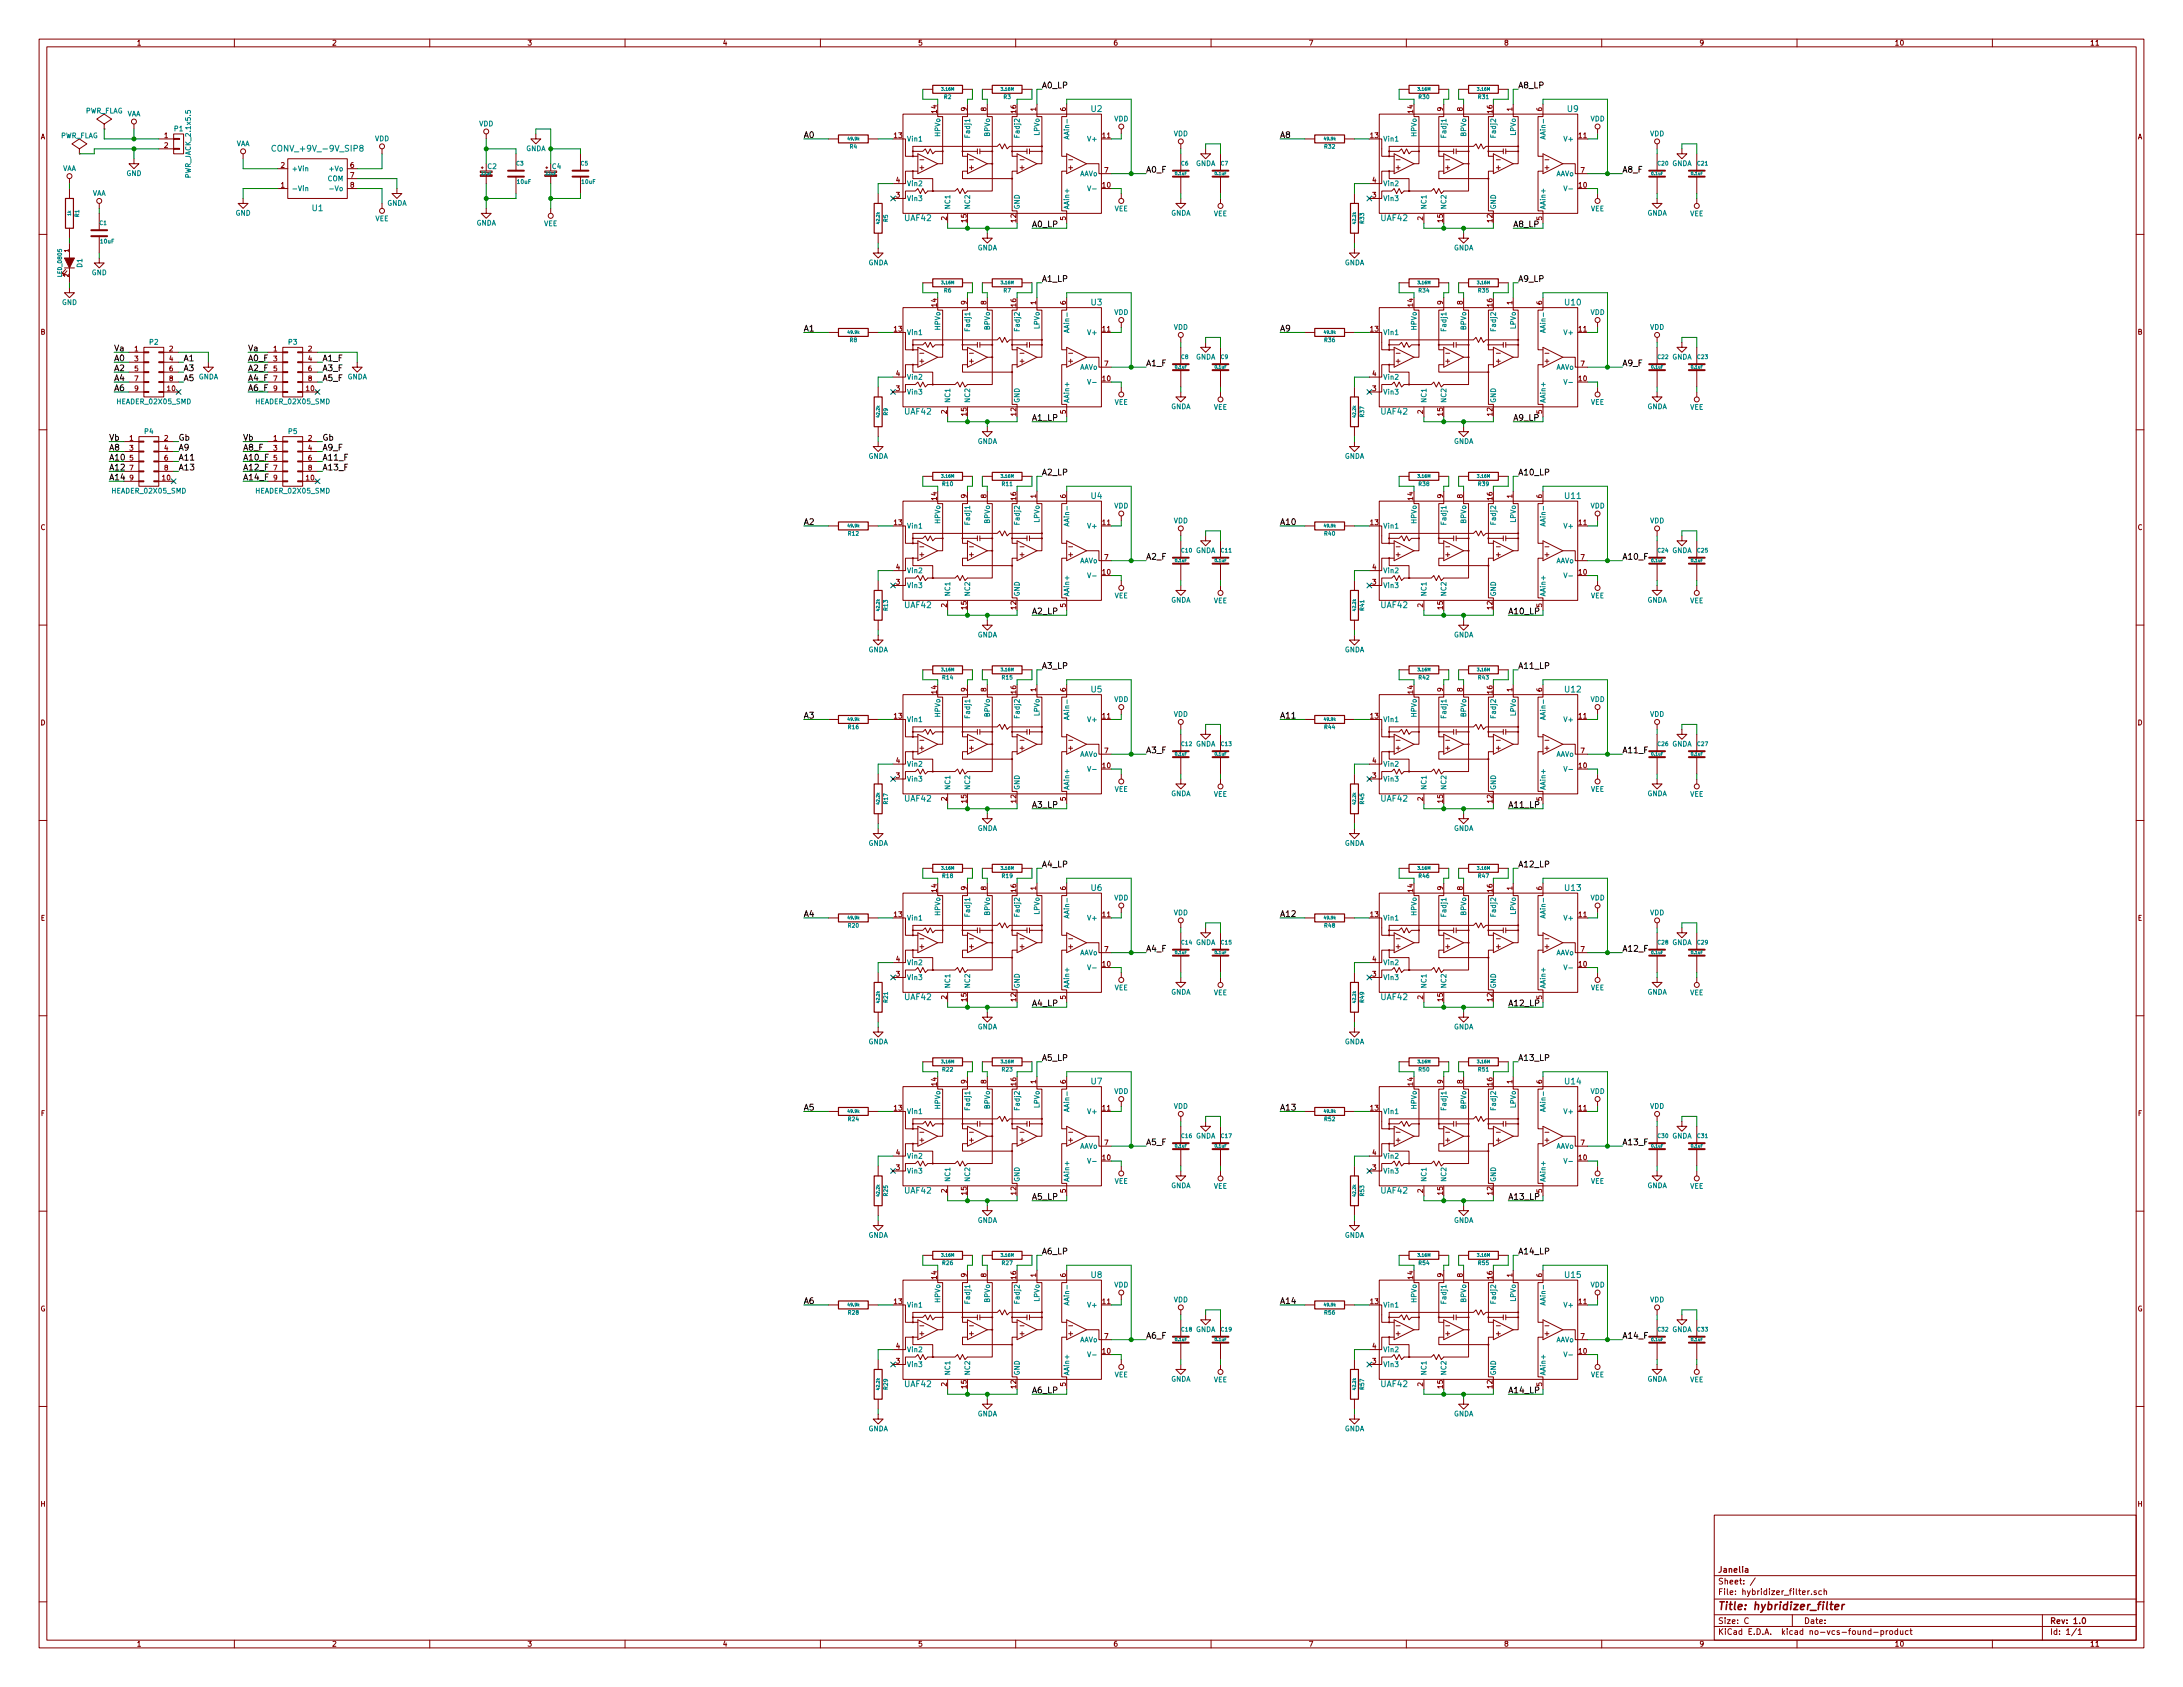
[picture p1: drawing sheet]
<svg xmlns="http://www.w3.org/2000/svg" width="559mm" height="432mm" viewBox="0 0 559 432" stroke-linecap="round" stroke-linejoin="round" font-family="sans-serif">
<defs><g id="words">
<text font-size="2.8" fill="#840000" x="439.8" y="412.1">Title: hybridizer_filter</text>
<g font-size="2.1">
<text x="266.7" y="22.6">A0_LP</text>
<text x="388.6" y="22.6">A8_LP</text>
<text x="205.7" y="35.3">A0</text>
<text x="327.7" y="35.3">A8</text>
<text x="293.4" y="44.2">A0_F</text>
<text x="415.3" y="44.2">A8_F</text>
<text x="264.2" y="58.2">A0_LP</text>
<text x="387.3" y="58.2">A8_LP</text>
<text x="266.7" y="72.1">A1_LP</text>
<text x="388.6" y="72.1">A9_LP</text>
<text x="29.2" y="89.9">Va</text>
<text x="63.5" y="89.9">Va</text>
<text x="205.7" y="84.8">A1</text>
<text x="327.7" y="84.8">A9</text>
<text x="29.2" y="92.5">A0</text>
<text x="29.2" y="95">A2</text>
<text x="47" y="92.5">A1</text>
<text x="47" y="95">A3</text>
<text x="63.5" y="92.5">A0_F</text>
<text x="63.5" y="95">A2_F</text>
<text x="82.5" y="92.5">A1_F</text>
<text x="82.5" y="95">A3_F</text>
<text x="293.4" y="93.7">A1_F</text>
<text x="415.3" y="93.7">A9_F</text>
<text x="29.2" y="97.5">A4</text>
<text x="29.2" y="100.1">A6</text>
<text x="47" y="97.5">A5</text>
<text x="63.5" y="97.5">A4_F</text>
<text x="63.5" y="100.1">A6_F</text>
<text x="82.5" y="97.5">A5_F</text>
<text x="264.2" y="107.7">A1_LP</text>
<text x="387.3" y="107.7">A9_LP</text>
<text x="27.9" y="112.8">Vb</text>
<text x="45.7" y="112.8">Gb</text>
<text x="62.2" y="112.8">Vb</text>
<text x="82.5" y="112.8">Gb</text>
<text x="27.9" y="115.3">A8</text>
<text x="27.9" y="117.9">A10</text>
<text x="45.7" y="115.3">A9</text>
<text x="45.7" y="117.9">A11</text>
<text x="62.2" y="115.3">A8_F</text>
<text x="62.2" y="117.9">A10_F</text>
<text x="82.5" y="115.3">A9_F</text>
<text x="82.5" y="117.9">A11_F</text>
<text x="27.9" y="120.4">A12</text>
<text x="27.9" y="122.9">A14</text>
<text x="45.7" y="120.4">A13</text>
<text x="62.2" y="120.4">A12_F</text>
<text x="62.2" y="122.9">A14_F</text>
<text x="82.5" y="120.4">A13_F</text>
<text x="266.7" y="121.7">A2_LP</text>
<text x="388.6" y="121.7">A10_LP</text>
<text x="205.7" y="134.4">A2</text>
<text x="327.7" y="134.4">A10</text>
<text x="293.4" y="143.3">A2_F</text>
<text x="415.3" y="143.3">A10_F</text>
<text x="264.2" y="157.2">A2_LP</text>
<text x="386.1" y="157.2">A10_LP</text>
<text x="266.7" y="171.2">A3_LP</text>
<text x="388.6" y="171.2">A11_LP</text>
<text x="205.7" y="183.9">A3</text>
<text x="327.7" y="183.9">A11</text>
<text x="293.4" y="192.8">A3_F</text>
<text x="415.3" y="192.8">A11_F</text>
<text x="264.2" y="206.8">A3_LP</text>
<text x="386.1" y="206.8">A11_LP</text>
<text x="266.7" y="222">A4_LP</text>
<text x="388.6" y="222">A12_LP</text>
<text x="205.7" y="234.7">A4</text>
<text x="327.7" y="234.7">A12</text>
<text x="293.4" y="243.6">A4_F</text>
<text x="415.3" y="243.6">A12_F</text>
<text x="264.2" y="257.6">A4_LP</text>
<text x="386.1" y="257.6">A12_LP</text>
<text x="266.7" y="271.5">A5_LP</text>
<text x="388.6" y="271.5">A13_LP</text>
<text x="205.7" y="284.2">A5</text>
<text x="327.7" y="284.2">A13</text>
<text x="293.4" y="293.1">A5_F</text>
<text x="415.3" y="293.1">A13_F</text>
<text x="264.2" y="307.1">A5_LP</text>
<text x="386.1" y="307.1">A13_LP</text>
<text x="266.7" y="321.1">A6_LP</text>
<text x="388.6" y="321.1">A14_LP</text>
<text x="205.7" y="333.8">A6</text>
<text x="327.7" y="333.8">A14</text>
<text x="293.4" y="342.6">A6_F</text>
<text x="415.3" y="342.6">A14_F</text>
<text x="264.2" y="356.6">A6_LP</text>
<text x="386.1" y="356.6">A14_LP</text>
</g>
<g font-size="2.1" fill="#008484">
<text x="279.3" y="28.6">U2</text>
<text x="401.2" y="28.6">U9</text>
<text x="70.6" y="38.8">CONV_+9V_-9V_SIP8</text>
<text x="79.9" y="54">U1</text>
<text x="231.6" y="56.6">UAF42</text>
<text x="353.5" y="56.6">UAF42</text>
<text x="279.3" y="78.2">U3</text>
<text x="400.7" y="78.2">U10</text>
<text x="231.6" y="106.1">UAF42</text>
<text x="353.5" y="106.1">UAF42</text>
<text x="279.3" y="127.7">U4</text>
<text x="400.7" y="127.7">U11</text>
<text x="231.6" y="155.6">UAF42</text>
<text x="353.5" y="155.6">UAF42</text>
<text x="279.3" y="177.2">U5</text>
<text x="400.7" y="177.2">U12</text>
<text x="231.6" y="205.2">UAF42</text>
<text x="353.5" y="205.2">UAF42</text>
<text x="279.3" y="228">U6</text>
<text x="400.7" y="228">U13</text>
<text x="231.6" y="256">UAF42</text>
<text x="353.5" y="256">UAF42</text>
<text x="279.3" y="277.5">U7</text>
<text x="400.7" y="277.5">U14</text>
<text x="231.6" y="305.5">UAF42</text>
<text x="353.5" y="305.5">UAF42</text>
<text x="279.3" y="327.1">U8</text>
<text x="400.7" y="327.1">U15</text>
<text x="231.6" y="355">UAF42</text>
<text x="353.5" y="355">UAF42</text>
</g>
<g font-size="2.1" fill="#840000">
<text x="439.8" y="405.5">Sheet: /</text>
<text x="439.8" y="402.5">Janelia</text>
<text x="439.8" y="408.2">File: hybridizer_filter.sch</text>
<text x="439.8" y="418.4">KiCad E.D.A. kicad no-vcs-found-product</text>
<text x="439.8" y="415.6">Size: C</text>
<text x="461.8" y="415.6">Date:</text>
<text x="524.8" y="415.6">Rev: 1.0</text>
<text x="524.8" y="418.4">Id: 1/1</text>
</g>
<g font-size="1.8" fill="#840000">
<text x="35" y="11.6">1</text>
<text x="85" y="11.6">2</text>
<text x="135" y="11.6">3</text>
<text x="185" y="11.6">4</text>
<text x="235" y="11.6">5</text>
<text x="285" y="11.6">6</text>
<text x="335" y="11.6">7</text>
<text x="385" y="11.6">8</text>
<text x="435" y="11.6">9</text>
<text x="485" y="11.6">10</text>
<text x="535" y="11.6">11</text>
<text x="239.8" y="28.9" transform="rotate(-90 239.8 28.9)">14</text>
<text x="247.4" y="28.4" transform="rotate(-90 247.4 28.4)">9</text>
<text x="252.5" y="28.4" transform="rotate(-90 252.5 28.4)">8</text>
<text x="260.1" y="28.9" transform="rotate(-90 260.1 28.9)">16</text>
<text x="265.2" y="28.4" transform="rotate(-90 265.2 28.4)">1</text>
<text x="272.8" y="28.4" transform="rotate(-90 272.8 28.4)">6</text>
<text x="361.7" y="28.9" transform="rotate(-90 361.7 28.9)">14</text>
<text x="369.3" y="28.4" transform="rotate(-90 369.3 28.4)">9</text>
<text x="374.4" y="28.4" transform="rotate(-90 374.4 28.4)">8</text>
<text x="382" y="28.9" transform="rotate(-90 382 28.9)">16</text>
<text x="387.1" y="28.4" transform="rotate(-90 387.1 28.4)">1</text>
<text x="394.7" y="28.4" transform="rotate(-90 394.7 28.4)">6</text>
<text x="10.4" y="35.6">A</text>
<text x="42.1" y="35.3">1</text>
<text x="228.9" y="35.3">13</text>
<text x="282.2" y="35.3">11</text>
<text x="350.8" y="35.3">13</text>
<text x="404.2" y="35.3">11</text>
<text x="547.2" y="35.6">A</text>
<text x="42.1" y="37.8">2</text>
<text x="71.9" y="42.9">2</text>
<text x="89.7" y="42.9">6</text>
<text x="89.7" y="45.5">7</text>
<text x="229.4" y="46.7">4</text>
<text x="282.7" y="44.2">7</text>
<text x="351.3" y="46.7">4</text>
<text x="404.6" y="44.2">7</text>
<text x="71.9" y="48">1</text>
<text x="89.7" y="48">8</text>
<text x="229.4" y="50.5">3</text>
<text x="282.2" y="48">10</text>
<text x="351.3" y="50.5">3</text>
<text x="404.2" y="48">10</text>
<text x="242.3" y="56.4" transform="rotate(-90 242.3 56.4)">2</text>
<text x="247.4" y="56.8" transform="rotate(-90 247.4 56.8)">15</text>
<text x="260.1" y="56.8" transform="rotate(-90 260.1 56.8)">12</text>
<text x="272.8" y="56.4" transform="rotate(-90 272.8 56.4)">5</text>
<text x="364.2" y="56.4" transform="rotate(-90 364.2 56.4)">2</text>
<text x="369.3" y="56.8" transform="rotate(-90 369.3 56.8)">15</text>
<text x="382" y="56.8" transform="rotate(-90 382 56.8)">12</text>
<text x="394.7" y="56.4" transform="rotate(-90 394.7 56.4)">5</text>
<text x="247.4" y="78" transform="rotate(-90 247.4 78)">9</text>
<text x="252.5" y="78" transform="rotate(-90 252.5 78)">8</text>
<text x="265.2" y="78" transform="rotate(-90 265.2 78)">1</text>
<text x="272.8" y="78" transform="rotate(-90 272.8 78)">6</text>
<text x="369.3" y="78" transform="rotate(-90 369.3 78)">9</text>
<text x="374.4" y="78" transform="rotate(-90 374.4 78)">8</text>
<text x="387.1" y="78" transform="rotate(-90 387.1 78)">1</text>
<text x="394.7" y="78" transform="rotate(-90 394.7 78)">6</text>
<text x="239.8" y="78.4" transform="rotate(-90 239.8 78.4)">14</text>
<text x="260.1" y="78.4" transform="rotate(-90 260.1 78.4)">16</text>
<text x="361.7" y="78.4" transform="rotate(-90 361.7 78.4)">14</text>
<text x="382" y="78.4" transform="rotate(-90 382 78.4)">16</text>
<text x="10.4" y="85.6">B</text>
<text x="34.4" y="89.9">1</text>
<text x="43.3" y="89.9">2</text>
<text x="70" y="89.9">1</text>
<text x="78.9" y="89.9">2</text>
<text x="228.9" y="84.8">13</text>
<text x="282.2" y="84.8">11</text>
<text x="350.8" y="84.8">13</text>
<text x="404.2" y="84.8">11</text>
<text x="547.2" y="85.6">B</text>
<text x="34.4" y="92.5">3</text>
<text x="34.4" y="95">5</text>
<text x="43.3" y="92.5">4</text>
<text x="43.3" y="95">6</text>
<text x="70" y="92.5">3</text>
<text x="70" y="95">5</text>
<text x="78.9" y="92.5">4</text>
<text x="78.9" y="95">6</text>
<text x="282.7" y="93.7">7</text>
<text x="404.6" y="93.7">7</text>
<text x="34.4" y="97.5">7</text>
<text x="34.4" y="100.1">9</text>
<text x="42.8" y="100.1">10</text>
<text x="43.3" y="97.5">8</text>
<text x="70" y="97.5">7</text>
<text x="70" y="100.1">9</text>
<text x="78.4" y="100.1">10</text>
<text x="78.9" y="97.5">8</text>
<text x="229.4" y="100.1">3</text>
<text x="229.4" y="96.3">4</text>
<text x="282.2" y="97.5">10</text>
<text x="351.3" y="100.1">3</text>
<text x="351.3" y="96.3">4</text>
<text x="404.2" y="97.5">10</text>
<text x="242.3" y="105.9" transform="rotate(-90 242.3 105.9)">2</text>
<text x="247.4" y="106.4" transform="rotate(-90 247.4 106.4)">15</text>
<text x="260.1" y="106.4" transform="rotate(-90 260.1 106.4)">12</text>
<text x="272.8" y="105.9" transform="rotate(-90 272.8 105.9)">5</text>
<text x="364.2" y="105.9" transform="rotate(-90 364.2 105.9)">2</text>
<text x="369.3" y="106.4" transform="rotate(-90 369.3 106.4)">15</text>
<text x="382" y="106.4" transform="rotate(-90 382 106.4)">12</text>
<text x="394.7" y="105.9" transform="rotate(-90 394.7 105.9)">5</text>
<text x="33.2" y="112.8">1</text>
<text x="42.1" y="112.8">2</text>
<text x="70" y="112.8">1</text>
<text x="78.9" y="112.8">2</text>
<text x="33.2" y="115.3">3</text>
<text x="33.2" y="117.9">5</text>
<text x="42.1" y="115.3">4</text>
<text x="42.1" y="117.9">6</text>
<text x="70" y="115.3">3</text>
<text x="70" y="117.9">5</text>
<text x="78.9" y="115.3">4</text>
<text x="78.9" y="117.9">6</text>
<text x="33.2" y="120.4">7</text>
<text x="33.2" y="122.9">9</text>
<text x="41.6" y="122.9">10</text>
<text x="42.1" y="120.4">8</text>
<text x="70" y="120.4">7</text>
<text x="70" y="122.9">9</text>
<text x="78.4" y="122.9">10</text>
<text x="78.9" y="120.4">8</text>
<text x="239.8" y="128" transform="rotate(-90 239.8 128)">14</text>
<text x="247.4" y="127.5" transform="rotate(-90 247.4 127.5)">9</text>
<text x="252.5" y="127.5" transform="rotate(-90 252.5 127.5)">8</text>
<text x="260.1" y="128" transform="rotate(-90 260.1 128)">16</text>
<text x="265.2" y="127.5" transform="rotate(-90 265.2 127.5)">1</text>
<text x="272.8" y="127.5" transform="rotate(-90 272.8 127.5)">6</text>
<text x="361.7" y="128" transform="rotate(-90 361.7 128)">14</text>
<text x="369.3" y="127.5" transform="rotate(-90 369.3 127.5)">9</text>
<text x="374.4" y="127.5" transform="rotate(-90 374.4 127.5)">8</text>
<text x="382" y="128" transform="rotate(-90 382 128)">16</text>
<text x="387.1" y="127.5" transform="rotate(-90 387.1 127.5)">1</text>
<text x="394.7" y="127.5" transform="rotate(-90 394.7 127.5)">6</text>
<text x="10.4" y="135.6">C</text>
<text x="228.9" y="134.4">13</text>
<text x="282.2" y="134.4">11</text>
<text x="350.8" y="134.4">13</text>
<text x="404.2" y="134.4">11</text>
<text x="547.2" y="135.6">C</text>
<text x="282.7" y="143.3">7</text>
<text x="404.6" y="143.3">7</text>
<text x="229.4" y="149.6">3</text>
<text x="229.4" y="145.8">4</text>
<text x="282.2" y="147.1">10</text>
<text x="351.3" y="149.6">3</text>
<text x="351.3" y="145.8">4</text>
<text x="404.2" y="147.1">10</text>
<text x="242.3" y="155.4" transform="rotate(-90 242.3 155.4)">2</text>
<text x="247.4" y="155.9" transform="rotate(-90 247.4 155.9)">15</text>
<text x="260.1" y="155.9" transform="rotate(-90 260.1 155.9)">12</text>
<text x="272.8" y="155.4" transform="rotate(-90 272.8 155.4)">5</text>
<text x="364.2" y="155.4" transform="rotate(-90 364.2 155.4)">2</text>
<text x="369.3" y="155.9" transform="rotate(-90 369.3 155.9)">15</text>
<text x="382" y="155.9" transform="rotate(-90 382 155.9)">12</text>
<text x="394.7" y="155.4" transform="rotate(-90 394.7 155.4)">5</text>
<text x="239.8" y="177.5" transform="rotate(-90 239.8 177.5)">14</text>
<text x="247.4" y="177" transform="rotate(-90 247.4 177)">9</text>
<text x="252.5" y="177" transform="rotate(-90 252.5 177)">8</text>
<text x="260.1" y="177.5" transform="rotate(-90 260.1 177.5)">16</text>
<text x="265.2" y="177" transform="rotate(-90 265.2 177)">1</text>
<text x="272.8" y="177" transform="rotate(-90 272.8 177)">6</text>
<text x="361.7" y="177.5" transform="rotate(-90 361.7 177.5)">14</text>
<text x="369.3" y="177" transform="rotate(-90 369.3 177)">9</text>
<text x="374.4" y="177" transform="rotate(-90 374.4 177)">8</text>
<text x="382" y="177.5" transform="rotate(-90 382 177.5)">16</text>
<text x="387.1" y="177" transform="rotate(-90 387.1 177)">1</text>
<text x="394.7" y="177" transform="rotate(-90 394.7 177)">6</text>
<text x="10.4" y="185.6">D</text>
<text x="228.9" y="183.9">13</text>
<text x="282.2" y="183.9">11</text>
<text x="350.8" y="183.9">13</text>
<text x="404.2" y="183.9">11</text>
<text x="547.2" y="185.6">D</text>
<text x="229.4" y="195.3">4</text>
<text x="282.2" y="196.6">10</text>
<text x="282.7" y="192.8">7</text>
<text x="351.3" y="195.3">4</text>
<text x="404.2" y="196.6">10</text>
<text x="404.6" y="192.8">7</text>
<text x="229.4" y="199.1">3</text>
<text x="351.3" y="199.1">3</text>
<text x="242.3" y="205" transform="rotate(-90 242.3 205)">2</text>
<text x="247.4" y="205.4" transform="rotate(-90 247.4 205.4)">15</text>
<text x="260.1" y="205.4" transform="rotate(-90 260.1 205.4)">12</text>
<text x="272.8" y="205" transform="rotate(-90 272.8 205)">5</text>
<text x="364.2" y="205" transform="rotate(-90 364.2 205)">2</text>
<text x="369.3" y="205.4" transform="rotate(-90 369.3 205.4)">15</text>
<text x="382" y="205.4" transform="rotate(-90 382 205.4)">12</text>
<text x="394.7" y="205" transform="rotate(-90 394.7 205)">5</text>
<text x="247.4" y="227.8" transform="rotate(-90 247.4 227.8)">9</text>
<text x="252.5" y="227.8" transform="rotate(-90 252.5 227.8)">8</text>
<text x="265.2" y="227.8" transform="rotate(-90 265.2 227.8)">1</text>
<text x="272.8" y="227.8" transform="rotate(-90 272.8 227.8)">6</text>
<text x="369.3" y="227.8" transform="rotate(-90 369.3 227.8)">9</text>
<text x="374.4" y="227.8" transform="rotate(-90 374.4 227.8)">8</text>
<text x="387.1" y="227.8" transform="rotate(-90 387.1 227.8)">1</text>
<text x="394.7" y="227.8" transform="rotate(-90 394.7 227.8)">6</text>
<text x="239.8" y="228.3" transform="rotate(-90 239.8 228.3)">14</text>
<text x="260.1" y="228.3" transform="rotate(-90 260.1 228.3)">16</text>
<text x="361.7" y="228.3" transform="rotate(-90 361.7 228.3)">14</text>
<text x="382" y="228.3" transform="rotate(-90 382 228.3)">16</text>
<text x="10.4" y="235.6">E</text>
<text x="228.9" y="234.7">13</text>
<text x="282.2" y="234.7">11</text>
<text x="350.8" y="234.7">13</text>
<text x="404.2" y="234.7">11</text>
<text x="547.2" y="235.6">E</text>
<text x="282.7" y="243.6">7</text>
<text x="404.6" y="243.6">7</text>
<text x="229.4" y="249.9">3</text>
<text x="229.4" y="246.1">4</text>
<text x="282.2" y="247.4">10</text>
<text x="351.3" y="249.9">3</text>
<text x="351.3" y="246.1">4</text>
<text x="404.2" y="247.4">10</text>
<text x="242.3" y="255.8" transform="rotate(-90 242.3 255.8)">2</text>
<text x="247.4" y="256.2" transform="rotate(-90 247.4 256.2)">15</text>
<text x="260.1" y="256.2" transform="rotate(-90 260.1 256.2)">12</text>
<text x="272.8" y="255.8" transform="rotate(-90 272.8 255.8)">5</text>
<text x="364.2" y="255.8" transform="rotate(-90 364.2 255.8)">2</text>
<text x="369.3" y="256.2" transform="rotate(-90 369.3 256.2)">15</text>
<text x="382" y="256.2" transform="rotate(-90 382 256.2)">12</text>
<text x="394.7" y="255.8" transform="rotate(-90 394.7 255.8)">5</text>
<text x="239.8" y="277.8" transform="rotate(-90 239.8 277.8)">14</text>
<text x="247.4" y="277.3" transform="rotate(-90 247.4 277.3)">9</text>
<text x="252.5" y="277.3" transform="rotate(-90 252.5 277.3)">8</text>
<text x="260.1" y="277.8" transform="rotate(-90 260.1 277.8)">16</text>
<text x="265.2" y="277.3" transform="rotate(-90 265.2 277.3)">1</text>
<text x="272.8" y="277.3" transform="rotate(-90 272.8 277.3)">6</text>
<text x="361.7" y="277.8" transform="rotate(-90 361.7 277.8)">14</text>
<text x="369.3" y="277.3" transform="rotate(-90 369.3 277.3)">9</text>
<text x="374.4" y="277.3" transform="rotate(-90 374.4 277.3)">8</text>
<text x="382" y="277.8" transform="rotate(-90 382 277.8)">16</text>
<text x="387.1" y="277.3" transform="rotate(-90 387.1 277.3)">1</text>
<text x="394.7" y="277.3" transform="rotate(-90 394.7 277.3)">6</text>
<text x="10.5" y="285.6">F</text>
<text x="228.9" y="284.2">13</text>
<text x="282.2" y="284.2">11</text>
<text x="350.8" y="284.2">13</text>
<text x="404.2" y="284.2">11</text>
<text x="547.3" y="285.6">F</text>
<text x="282.7" y="293.1">7</text>
<text x="404.6" y="293.1">7</text>
<text x="229.4" y="299.5">3</text>
<text x="229.4" y="295.7">4</text>
<text x="282.2" y="296.9">10</text>
<text x="351.3" y="299.5">3</text>
<text x="351.3" y="295.7">4</text>
<text x="404.2" y="296.9">10</text>
<text x="242.3" y="305.3" transform="rotate(-90 242.3 305.3)">2</text>
<text x="247.4" y="305.8" transform="rotate(-90 247.4 305.8)">15</text>
<text x="260.1" y="305.8" transform="rotate(-90 260.1 305.8)">12</text>
<text x="272.8" y="305.3" transform="rotate(-90 272.8 305.3)">5</text>
<text x="364.2" y="305.3" transform="rotate(-90 364.2 305.3)">2</text>
<text x="369.3" y="305.8" transform="rotate(-90 369.3 305.8)">15</text>
<text x="382" y="305.8" transform="rotate(-90 382 305.8)">12</text>
<text x="394.7" y="305.3" transform="rotate(-90 394.7 305.3)">5</text>
<text x="239.8" y="327.4" transform="rotate(-90 239.8 327.4)">14</text>
<text x="247.4" y="326.9" transform="rotate(-90 247.4 326.9)">9</text>
<text x="252.5" y="326.9" transform="rotate(-90 252.5 326.9)">8</text>
<text x="260.1" y="327.4" transform="rotate(-90 260.1 327.4)">16</text>
<text x="265.2" y="326.9" transform="rotate(-90 265.2 326.9)">1</text>
<text x="272.8" y="326.9" transform="rotate(-90 272.8 326.9)">6</text>
<text x="361.7" y="327.4" transform="rotate(-90 361.7 327.4)">14</text>
<text x="369.3" y="326.9" transform="rotate(-90 369.3 326.9)">9</text>
<text x="374.4" y="326.9" transform="rotate(-90 374.4 326.9)">8</text>
<text x="382" y="327.4" transform="rotate(-90 382 327.4)">16</text>
<text x="387.1" y="326.9" transform="rotate(-90 387.1 326.9)">1</text>
<text x="394.7" y="326.9" transform="rotate(-90 394.7 326.9)">6</text>
<text x="10.3" y="335.6">G</text>
<text x="228.9" y="333.8">13</text>
<text x="282.2" y="333.8">11</text>
<text x="350.8" y="333.8">13</text>
<text x="404.2" y="333.8">11</text>
<text x="547.1" y="335.6">G</text>
<text x="229.4" y="345.2">4</text>
<text x="282.2" y="346.5">10</text>
<text x="282.7" y="342.6">7</text>
<text x="351.3" y="345.2">4</text>
<text x="404.2" y="346.5">10</text>
<text x="404.6" y="342.6">7</text>
<text x="229.4" y="349">3</text>
<text x="351.3" y="349">3</text>
<text x="242.3" y="354.8" transform="rotate(-90 242.3 354.8)">2</text>
<text x="247.4" y="355.3" transform="rotate(-90 247.4 355.3)">15</text>
<text x="260.1" y="355.3" transform="rotate(-90 260.1 355.3)">12</text>
<text x="272.8" y="354.8" transform="rotate(-90 272.8 354.8)">5</text>
<text x="364.2" y="354.8" transform="rotate(-90 364.2 354.8)">2</text>
<text x="369.3" y="355.3" transform="rotate(-90 369.3 355.3)">15</text>
<text x="382" y="355.3" transform="rotate(-90 382 355.3)">12</text>
<text x="394.7" y="354.8" transform="rotate(-90 394.7 354.8)">5</text>
<text x="10.4" y="385.6">H</text>
<text x="547.2" y="385.6">H</text>
<text x="35" y="421.4">1</text>
<text x="85" y="421.4">2</text>
<text x="135" y="421.4">3</text>
<text x="185" y="421.4">4</text>
<text x="235" y="421.4">5</text>
<text x="285" y="421.4">6</text>
<text x="335" y="421.4">7</text>
<text x="385" y="421.4">8</text>
<text x="435" y="421.4">9</text>
<text x="485" y="421.4">10</text>
<text x="535" y="421.4">11</text>
</g>
<g font-size="1.8" fill="#008484">
<text x="21.7" y="29">PWR_FLAG</text>
<text x="32.4" y="29.8">VAA</text>
<text x="15.4" y="35.4">PWR_FLAG</text>
<text x="44.7" y="33.6">P1</text>
<text x="122.6" y="32.3">VDD</text>
<text x="240.7" y="35" transform="rotate(-90 240.7 35)">HPVo</text>
<text x="248.3" y="34.8" transform="rotate(-90 248.3 34.8)">Fadj1</text>
<text x="253.4" y="35" transform="rotate(-90 253.4 35)">BPVo</text>
<text x="261" y="34.8" transform="rotate(-90 261 34.8)">Fadj2</text>
<text x="266.1" y="34.7" transform="rotate(-90 266.1 34.7)">LPVo</text>
<text x="273.7" y="35" transform="rotate(-90 273.7 35)">AAin-</text>
<text x="285.2" y="31">VDD</text>
<text x="300.4" y="34.8">VDD</text>
<text x="362.6" y="35" transform="rotate(-90 362.6 35)">HPVo</text>
<text x="370.2" y="34.8" transform="rotate(-90 370.2 34.8)">Fadj1</text>
<text x="375.3" y="35" transform="rotate(-90 375.3 35)">BPVo</text>
<text x="382.9" y="34.8" transform="rotate(-90 382.9 34.8)">Fadj2</text>
<text x="388" y="34.7" transform="rotate(-90 388 34.7)">LPVo</text>
<text x="395.6" y="35" transform="rotate(-90 395.6 35)">AAin-</text>
<text x="407.1" y="31">VDD</text>
<text x="422.3" y="34.8">VDD</text>
<text x="60.4" y="37.4">VAA</text>
<text x="95.9" y="36.1">VDD</text>
<text x="134.6" y="38.7">GNDA</text>
<text x="232.2" y="36.2">Vin1</text>
<text x="278.7" y="36.2">V+</text>
<text x="354.1" y="36.2">Vin1</text>
<text x="400.6" y="36.2">V+</text>
<text x="15.9" y="43.7">VAA</text>
<text x="32.3" y="45">GND</text>
<text x="48.8" y="45.2" transform="rotate(-90 48.8 45.2)">PWR_JACK_2.1x5.5</text>
<text x="74.7" y="43.8">+Vin</text>
<text x="83.8" y="46.4">COM</text>
<text x="84.6" y="43.8">+Vo</text>
<text x="124.8" y="43.2">C2</text>
<text x="141.4" y="43.2">C4</text>
<text x="232.2" y="47.6">Vin2</text>
<text x="276.1" y="45.1">AAVo</text>
<text x="306" y="42.5">GNDA</text>
<text x="354.1" y="47.6">Vin2</text>
<text x="398" y="45.1">AAVo</text>
<text x="427.9" y="42.5">GNDA</text>
<text x="23.5" y="50.1">VAA</text>
<text x="74.7" y="48.9">-Vin</text>
<text x="85" y="48.9">-Vo</text>
<text x="99" y="52.6">GNDA</text>
<text x="232.2" y="51.4">Vin3</text>
<text x="243.2" y="53.6" transform="rotate(-90 243.2 53.6)">NC1</text>
<text x="248.3" y="53.6" transform="rotate(-90 248.3 53.6)">NC2</text>
<text x="261" y="53.6" transform="rotate(-90 261 53.6)">GND</text>
<text x="273.7" y="53.6" transform="rotate(-90 273.7 53.6)">AAin+</text>
<text x="354.1" y="51.4">Vin3</text>
<text x="365.1" y="53.6" transform="rotate(-90 365.1 53.6)">NC1</text>
<text x="370.2" y="53.6" transform="rotate(-90 370.2 53.6)">NC2</text>
<text x="382.9" y="53.6" transform="rotate(-90 382.9 53.6)">GND</text>
<text x="395.6" y="53.6" transform="rotate(-90 395.6 53.6)">AAin+</text>
<text x="60.3" y="55.2">GND</text>
<text x="96" y="56.6">VEE</text>
<text x="121.9" y="57.7">GNDA</text>
<text x="139.2" y="57.9">VEE</text>
<text x="285.2" y="54.1">VEE</text>
<text x="299.7" y="55.2">GNDA</text>
<text x="310.6" y="55.3">VEE</text>
<text x="407.2" y="54.1">VEE</text>
<text x="421.6" y="55.2">GNDA</text>
<text x="432.6" y="55.3">VEE</text>
<text x="250.1" y="64.1">GNDA</text>
<text x="372.1" y="64.1">GNDA</text>
<text x="21" y="68.4" transform="rotate(-90 21 68.4)">D1</text>
<text x="23.4" y="70.4">GND</text>
<text x="222.2" y="67.9">GNDA</text>
<text x="344.1" y="67.9">GNDA</text>
<text x="15.8" y="78">GND</text>
<text x="285.2" y="80.6">VDD</text>
<text x="407.1" y="80.6">VDD</text>
<text x="38.3" y="88.2">P2</text>
<text x="73.9" y="88.2">P3</text>
<text x="232.2" y="85.7">Vin1</text>
<text x="240.7" y="84.5" transform="rotate(-90 240.7 84.5)">HPVo</text>
<text x="248.3" y="84.4" transform="rotate(-90 248.3 84.4)">Fadj1</text>
<text x="253.4" y="84.5" transform="rotate(-90 253.4 84.5)">BPVo</text>
<text x="261" y="84.4" transform="rotate(-90 261 84.4)">Fadj2</text>
<text x="266.1" y="84.3" transform="rotate(-90 266.1 84.3)">LPVo</text>
<text x="273.7" y="84.5" transform="rotate(-90 273.7 84.5)">AAin-</text>
<text x="278.7" y="85.7">V+</text>
<text x="300.4" y="84.4">VDD</text>
<text x="354.1" y="85.7">Vin1</text>
<text x="362.6" y="84.5" transform="rotate(-90 362.6 84.5)">HPVo</text>
<text x="370.2" y="84.4" transform="rotate(-90 370.2 84.4)">Fadj1</text>
<text x="375.3" y="84.5" transform="rotate(-90 375.3 84.5)">BPVo</text>
<text x="382.9" y="84.4" transform="rotate(-90 382.9 84.4)">Fadj2</text>
<text x="388" y="84.3" transform="rotate(-90 388 84.3)">LPVo</text>
<text x="395.6" y="84.5" transform="rotate(-90 395.6 84.5)">AAin-</text>
<text x="400.6" y="85.7">V+</text>
<text x="422.3" y="84.4">VDD</text>
<text x="276.1" y="94.6">AAVo</text>
<text x="306" y="92">GNDA</text>
<text x="398" y="94.6">AAVo</text>
<text x="427.9" y="92">GNDA</text>
<text x="50.7" y="97.1">GNDA</text>
<text x="88.8" y="97.1">GNDA</text>
<text x="232.2" y="101">Vin3</text>
<text x="232.2" y="97.2">Vin2</text>
<text x="354.1" y="101">Vin3</text>
<text x="354.1" y="97.2">Vin2</text>
<text x="30.1" y="103.4">HEADER_02X05_SMD</text>
<text x="65.7" y="103.4">HEADER_02X05_SMD</text>
<text x="243.2" y="103.1" transform="rotate(-90 243.2 103.1)">NC1</text>
<text x="248.3" y="103.1" transform="rotate(-90 248.3 103.1)">NC2</text>
<text x="261" y="103.1" transform="rotate(-90 261 103.1)">GND</text>
<text x="273.7" y="103.1" transform="rotate(-90 273.7 103.1)">AAin+</text>
<text x="285.2" y="103.6">VEE</text>
<text x="299.7" y="104.7">GNDA</text>
<text x="310.6" y="104.9">VEE</text>
<text x="365.1" y="103.1" transform="rotate(-90 365.1 103.1)">NC1</text>
<text x="370.2" y="103.1" transform="rotate(-90 370.2 103.1)">NC2</text>
<text x="382.9" y="103.1" transform="rotate(-90 382.9 103.1)">GND</text>
<text x="395.6" y="103.1" transform="rotate(-90 395.6 103.1)">AAin+</text>
<text x="407.2" y="103.6">VEE</text>
<text x="421.6" y="104.7">GNDA</text>
<text x="432.6" y="104.9">VEE</text>
<text x="37" y="111">P4</text>
<text x="73.9" y="111">P5</text>
<text x="250.1" y="113.6">GNDA</text>
<text x="372.1" y="113.6">GNDA</text>
<text x="222.2" y="117.4">GNDA</text>
<text x="344.1" y="117.4">GNDA</text>
<text x="28.9" y="126.3">HEADER_02X05_SMD</text>
<text x="65.7" y="126.3">HEADER_02X05_SMD</text>
<text x="285.2" y="130.1">VDD</text>
<text x="407.1" y="130.1">VDD</text>
<text x="232.2" y="135.3">Vin1</text>
<text x="240.7" y="134" transform="rotate(-90 240.7 134)">HPVo</text>
<text x="248.3" y="133.9" transform="rotate(-90 248.3 133.9)">Fadj1</text>
<text x="253.4" y="134" transform="rotate(-90 253.4 134)">BPVo</text>
<text x="261" y="133.9" transform="rotate(-90 261 133.9)">Fadj2</text>
<text x="266.1" y="133.8" transform="rotate(-90 266.1 133.8)">LPVo</text>
<text x="273.7" y="134" transform="rotate(-90 273.7 134)">AAin-</text>
<text x="278.7" y="135.3">V+</text>
<text x="300.4" y="133.9">VDD</text>
<text x="354.1" y="135.3">Vin1</text>
<text x="362.6" y="134" transform="rotate(-90 362.6 134)">HPVo</text>
<text x="370.2" y="133.9" transform="rotate(-90 370.2 133.9)">Fadj1</text>
<text x="375.3" y="134" transform="rotate(-90 375.3 134)">BPVo</text>
<text x="382.9" y="133.9" transform="rotate(-90 382.9 133.9)">Fadj2</text>
<text x="388" y="133.8" transform="rotate(-90 388 133.8)">LPVo</text>
<text x="395.6" y="134" transform="rotate(-90 395.6 134)">AAin-</text>
<text x="400.6" y="135.3">V+</text>
<text x="422.3" y="133.9">VDD</text>
<text x="306" y="141.5">GNDA</text>
<text x="427.9" y="141.5">GNDA</text>
<text x="232.2" y="146.7">Vin2</text>
<text x="276.1" y="144.1">AAVo</text>
<text x="354.1" y="146.7">Vin2</text>
<text x="398" y="144.1">AAVo</text>
<text x="232.2" y="150.5">Vin3</text>
<text x="243.2" y="152.7" transform="rotate(-90 243.2 152.7)">NC1</text>
<text x="248.3" y="152.7" transform="rotate(-90 248.3 152.7)">NC2</text>
<text x="261" y="152.7" transform="rotate(-90 261 152.7)">GND</text>
<text x="273.7" y="152.7" transform="rotate(-90 273.7 152.7)">AAin+</text>
<text x="285.2" y="153.1">VEE</text>
<text x="299.7" y="154.2">GNDA</text>
<text x="310.6" y="154.4">VEE</text>
<text x="354.1" y="150.5">Vin3</text>
<text x="365.1" y="152.7" transform="rotate(-90 365.1 152.7)">NC1</text>
<text x="370.2" y="152.7" transform="rotate(-90 370.2 152.7)">NC2</text>
<text x="382.9" y="152.7" transform="rotate(-90 382.9 152.7)">GND</text>
<text x="395.6" y="152.7" transform="rotate(-90 395.6 152.7)">AAin+</text>
<text x="407.2" y="153.1">VEE</text>
<text x="421.6" y="154.2">GNDA</text>
<text x="432.6" y="154.4">VEE</text>
<text x="222.2" y="166.9">GNDA</text>
<text x="250.1" y="163.1">GNDA</text>
<text x="344.1" y="166.9">GNDA</text>
<text x="372.1" y="163.1">GNDA</text>
<text x="285.2" y="179.6">VDD</text>
<text x="407.1" y="179.6">VDD</text>
<text x="232.2" y="184.8">Vin1</text>
<text x="240.7" y="183.5" transform="rotate(-90 240.7 183.5)">HPVo</text>
<text x="248.3" y="183.4" transform="rotate(-90 248.3 183.4)">Fadj1</text>
<text x="253.4" y="183.5" transform="rotate(-90 253.4 183.5)">BPVo</text>
<text x="261" y="183.4" transform="rotate(-90 261 183.4)">Fadj2</text>
<text x="266.1" y="183.3" transform="rotate(-90 266.1 183.3)">LPVo</text>
<text x="273.7" y="183.5" transform="rotate(-90 273.7 183.5)">AAin-</text>
<text x="278.7" y="184.8">V+</text>
<text x="300.4" y="183.4">VDD</text>
<text x="354.1" y="184.8">Vin1</text>
<text x="362.6" y="183.5" transform="rotate(-90 362.6 183.5)">HPVo</text>
<text x="370.2" y="183.4" transform="rotate(-90 370.2 183.4)">Fadj1</text>
<text x="375.3" y="183.5" transform="rotate(-90 375.3 183.5)">BPVo</text>
<text x="382.9" y="183.4" transform="rotate(-90 382.9 183.4)">Fadj2</text>
<text x="388" y="183.3" transform="rotate(-90 388 183.3)">LPVo</text>
<text x="395.6" y="183.5" transform="rotate(-90 395.6 183.5)">AAin-</text>
<text x="400.6" y="184.8">V+</text>
<text x="422.3" y="183.4">VDD</text>
<text x="306" y="191.1">GNDA</text>
<text x="427.9" y="191.1">GNDA</text>
<text x="232.2" y="196.2">Vin2</text>
<text x="276.1" y="193.7">AAVo</text>
<text x="354.1" y="196.2">Vin2</text>
<text x="398" y="193.7">AAVo</text>
<text x="232.2" y="200">Vin3</text>
<text x="243.2" y="202.2" transform="rotate(-90 243.2 202.2)">NC1</text>
<text x="248.3" y="202.2" transform="rotate(-90 248.3 202.2)">NC2</text>
<text x="261" y="202.2" transform="rotate(-90 261 202.2)">GND</text>
<text x="273.7" y="202.2" transform="rotate(-90 273.7 202.2)">AAin+</text>
<text x="285.2" y="202.6">VEE</text>
<text x="299.7" y="203.8">GNDA</text>
<text x="310.6" y="203.9">VEE</text>
<text x="354.1" y="200">Vin3</text>
<text x="365.1" y="202.2" transform="rotate(-90 365.1 202.2)">NC1</text>
<text x="370.2" y="202.2" transform="rotate(-90 370.2 202.2)">NC2</text>
<text x="382.9" y="202.2" transform="rotate(-90 382.9 202.2)">GND</text>
<text x="395.6" y="202.2" transform="rotate(-90 395.6 202.2)">AAin+</text>
<text x="407.2" y="202.6">VEE</text>
<text x="421.6" y="203.8">GNDA</text>
<text x="432.6" y="203.9">VEE</text>
<text x="250.1" y="212.6">GNDA</text>
<text x="372.1" y="212.6">GNDA</text>
<text x="222.2" y="216.5">GNDA</text>
<text x="344.1" y="216.5">GNDA</text>
<text x="285.2" y="230.4">VDD</text>
<text x="407.1" y="230.4">VDD</text>
<text x="232.2" y="235.6">Vin1</text>
<text x="240.7" y="234.3" transform="rotate(-90 240.7 234.3)">HPVo</text>
<text x="248.3" y="234.2" transform="rotate(-90 248.3 234.2)">Fadj1</text>
<text x="253.4" y="234.3" transform="rotate(-90 253.4 234.3)">BPVo</text>
<text x="261" y="234.2" transform="rotate(-90 261 234.2)">Fadj2</text>
<text x="266.1" y="234.1" transform="rotate(-90 266.1 234.1)">LPVo</text>
<text x="273.7" y="234.3" transform="rotate(-90 273.7 234.3)">AAin-</text>
<text x="278.7" y="235.6">V+</text>
<text x="300.4" y="234.2">VDD</text>
<text x="354.1" y="235.6">Vin1</text>
<text x="362.6" y="234.3" transform="rotate(-90 362.6 234.3)">HPVo</text>
<text x="370.2" y="234.2" transform="rotate(-90 370.2 234.2)">Fadj1</text>
<text x="375.3" y="234.3" transform="rotate(-90 375.3 234.3)">BPVo</text>
<text x="382.9" y="234.2" transform="rotate(-90 382.9 234.2)">Fadj2</text>
<text x="388" y="234.1" transform="rotate(-90 388 234.1)">LPVo</text>
<text x="395.6" y="234.3" transform="rotate(-90 395.6 234.3)">AAin-</text>
<text x="400.6" y="235.6">V+</text>
<text x="422.3" y="234.2">VDD</text>
<text x="276.1" y="244.5">AAVo</text>
<text x="306" y="241.9">GNDA</text>
<text x="398" y="244.5">AAVo</text>
<text x="427.9" y="241.9">GNDA</text>
<text x="232.2" y="250.8">Vin3</text>
<text x="232.2" y="247">Vin2</text>
<text x="354.1" y="250.8">Vin3</text>
<text x="354.1" y="247">Vin2</text>
<text x="243.2" y="253" transform="rotate(-90 243.2 253)">NC1</text>
<text x="248.3" y="253" transform="rotate(-90 248.3 253)">NC2</text>
<text x="261" y="253" transform="rotate(-90 261 253)">GND</text>
<text x="273.7" y="253" transform="rotate(-90 273.7 253)">AAin+</text>
<text x="285.2" y="253.4">VEE</text>
<text x="299.7" y="254.6">GNDA</text>
<text x="310.6" y="254.7">VEE</text>
<text x="365.1" y="253" transform="rotate(-90 365.1 253)">NC1</text>
<text x="370.2" y="253" transform="rotate(-90 370.2 253)">NC2</text>
<text x="382.9" y="253" transform="rotate(-90 382.9 253)">GND</text>
<text x="395.6" y="253" transform="rotate(-90 395.6 253)">AAin+</text>
<text x="407.2" y="253.4">VEE</text>
<text x="421.6" y="254.6">GNDA</text>
<text x="432.6" y="254.7">VEE</text>
<text x="250.1" y="263.4">GNDA</text>
<text x="372.1" y="263.4">GNDA</text>
<text x="222.2" y="267.3">GNDA</text>
<text x="344.1" y="267.3">GNDA</text>
<text x="285.2" y="280">VDD</text>
<text x="407.1" y="280">VDD</text>
<text x="232.2" y="285.1">Vin1</text>
<text x="240.7" y="283.9" transform="rotate(-90 240.7 283.9)">HPVo</text>
<text x="248.3" y="283.8" transform="rotate(-90 248.3 283.8)">Fadj1</text>
<text x="253.4" y="283.9" transform="rotate(-90 253.4 283.9)">BPVo</text>
<text x="261" y="283.8" transform="rotate(-90 261 283.8)">Fadj2</text>
<text x="266.1" y="283.7" transform="rotate(-90 266.1 283.7)">LPVo</text>
<text x="273.7" y="283.9" transform="rotate(-90 273.7 283.9)">AAin-</text>
<text x="278.7" y="285.1">V+</text>
<text x="300.4" y="283.8">VDD</text>
<text x="354.1" y="285.1">Vin1</text>
<text x="362.6" y="283.9" transform="rotate(-90 362.6 283.9)">HPVo</text>
<text x="370.2" y="283.8" transform="rotate(-90 370.2 283.8)">Fadj1</text>
<text x="375.3" y="283.9" transform="rotate(-90 375.3 283.9)">BPVo</text>
<text x="382.9" y="283.8" transform="rotate(-90 382.9 283.8)">Fadj2</text>
<text x="388" y="283.7" transform="rotate(-90 388 283.7)">LPVo</text>
<text x="395.6" y="283.9" transform="rotate(-90 395.6 283.9)">AAin-</text>
<text x="400.6" y="285.1">V+</text>
<text x="422.3" y="283.8">VDD</text>
<text x="306" y="291.4">GNDA</text>
<text x="427.9" y="291.4">GNDA</text>
<text x="232.2" y="296.5">Vin2</text>
<text x="276.1" y="294">AAVo</text>
<text x="354.1" y="296.5">Vin2</text>
<text x="398" y="294">AAVo</text>
<text x="232.2" y="300.4">Vin3</text>
<text x="243.2" y="302.5" transform="rotate(-90 243.2 302.5)">NC1</text>
<text x="248.3" y="302.5" transform="rotate(-90 248.3 302.5)">NC2</text>
<text x="261" y="302.5" transform="rotate(-90 261 302.5)">GND</text>
<text x="273.7" y="302.5" transform="rotate(-90 273.7 302.5)">AAin+</text>
<text x="285.2" y="303">VEE</text>
<text x="299.7" y="304.1">GNDA</text>
<text x="310.6" y="304.2">VEE</text>
<text x="354.1" y="300.4">Vin3</text>
<text x="365.1" y="302.5" transform="rotate(-90 365.1 302.5)">NC1</text>
<text x="370.2" y="302.5" transform="rotate(-90 370.2 302.5)">NC2</text>
<text x="382.9" y="302.5" transform="rotate(-90 382.9 302.5)">GND</text>
<text x="395.6" y="302.5" transform="rotate(-90 395.6 302.5)">AAin+</text>
<text x="407.2" y="303">VEE</text>
<text x="421.6" y="304.1">GNDA</text>
<text x="432.6" y="304.2">VEE</text>
<text x="222.2" y="316.8">GNDA</text>
<text x="250.1" y="313">GNDA</text>
<text x="344.1" y="316.8">GNDA</text>
<text x="372.1" y="313">GNDA</text>
<text x="285.2" y="329.5">VDD</text>
<text x="407.1" y="329.5">VDD</text>
<text x="232.2" y="334.6">Vin1</text>
<text x="240.7" y="333.4" transform="rotate(-90 240.7 333.4)">HPVo</text>
<text x="248.3" y="333.3" transform="rotate(-90 248.3 333.3)">Fadj1</text>
<text x="253.4" y="333.4" transform="rotate(-90 253.4 333.4)">BPVo</text>
<text x="261" y="333.3" transform="rotate(-90 261 333.3)">Fadj2</text>
<text x="266.1" y="333.2" transform="rotate(-90 266.1 333.2)">LPVo</text>
<text x="273.7" y="333.4" transform="rotate(-90 273.7 333.4)">AAin-</text>
<text x="278.7" y="334.6">V+</text>
<text x="300.4" y="333.3">VDD</text>
<text x="354.1" y="334.6">Vin1</text>
<text x="362.6" y="333.4" transform="rotate(-90 362.6 333.4)">HPVo</text>
<text x="370.2" y="333.3" transform="rotate(-90 370.2 333.3)">Fadj1</text>
<text x="375.3" y="333.4" transform="rotate(-90 375.3 333.4)">BPVo</text>
<text x="382.9" y="333.3" transform="rotate(-90 382.9 333.3)">Fadj2</text>
<text x="388" y="333.2" transform="rotate(-90 388 333.2)">LPVo</text>
<text x="395.6" y="333.4" transform="rotate(-90 395.6 333.4)">AAin-</text>
<text x="400.6" y="334.6">V+</text>
<text x="422.3" y="333.3">VDD</text>
<text x="306" y="340.9">GNDA</text>
<text x="427.9" y="340.9">GNDA</text>
<text x="232.2" y="346.1">Vin2</text>
<text x="276.1" y="343.5">AAVo</text>
<text x="354.1" y="346.1">Vin2</text>
<text x="398" y="343.5">AAVo</text>
<text x="232.2" y="349.9">Vin3</text>
<text x="243.2" y="352" transform="rotate(-90 243.2 352)">NC1</text>
<text x="248.3" y="352" transform="rotate(-90 248.3 352)">NC2</text>
<text x="261" y="352" transform="rotate(-90 261 352)">GND</text>
<text x="273.7" y="352" transform="rotate(-90 273.7 352)">AAin+</text>
<text x="285.2" y="352.5">VEE</text>
<text x="299.7" y="353.6">GNDA</text>
<text x="310.6" y="353.8">VEE</text>
<text x="354.1" y="349.9">Vin3</text>
<text x="365.1" y="352" transform="rotate(-90 365.1 352)">NC1</text>
<text x="370.2" y="352" transform="rotate(-90 370.2 352)">NC2</text>
<text x="382.9" y="352" transform="rotate(-90 382.9 352)">GND</text>
<text x="395.6" y="352" transform="rotate(-90 395.6 352)">AAin+</text>
<text x="407.2" y="352.5">VEE</text>
<text x="421.6" y="353.6">GNDA</text>
<text x="432.6" y="353.8">VEE</text>
<text x="250.1" y="362.5">GNDA</text>
<text x="372.1" y="362.5">GNDA</text>
<text x="222.2" y="366.3">GNDA</text>
<text x="344.1" y="366.3">GNDA</text>
</g>
<g font-size="1.4" fill="#008484">
<text x="241.7" y="25.3">R2</text>
<text x="256.9" y="25.3">R3</text>
<text x="363.2" y="25.3">R30</text>
<text x="378.4" y="25.3">R31</text>
<text x="217.6" y="38">R4</text>
<text x="339.1" y="38">R32</text>
<text x="132.2" y="42.3">C3</text>
<text x="132.4" y="47">10uF</text>
<text x="148.7" y="42.3">C5</text>
<text x="148.9" y="47">10uF</text>
<text x="302.4" y="42.3">C6</text>
<text x="312.5" y="42.3">C7</text>
<text x="424.4" y="42.3">C20</text>
<text x="434.5" y="42.3">C21</text>
<text x="20.2" y="55.5" transform="rotate(-90 20.2 55.5)">R1</text>
<text x="25.5" y="57.6">C1</text>
<text x="227.3" y="56.8" transform="rotate(-90 227.3 56.8)">R5</text>
<text x="349.2" y="57.2" transform="rotate(-90 349.2 57.2)">R33</text>
<text x="25.8" y="62.3">10uF</text>
<text x="15.8" y="70.7" transform="rotate(-90 15.8 70.7)">LED_0805</text>
<text x="241.7" y="74.9">R6</text>
<text x="256.9" y="74.9">R7</text>
<text x="363.2" y="74.9">R34</text>
<text x="378.4" y="74.9">R35</text>
<text x="217.6" y="87.6">R8</text>
<text x="339.1" y="87.6">R36</text>
<text x="302.4" y="91.9">C8</text>
<text x="312.5" y="91.9">C9</text>
<text x="424.4" y="91.9">C22</text>
<text x="434.5" y="91.9">C23</text>
<text x="227.3" y="106.3" transform="rotate(-90 227.3 106.3)">R9</text>
<text x="349.2" y="106.7" transform="rotate(-90 349.2 106.7)">R37</text>
<text x="241.3" y="124.4">R10</text>
<text x="256.5" y="124.4">R11</text>
<text x="363.2" y="124.4">R38</text>
<text x="378.4" y="124.4">R39</text>
<text x="217.1" y="137.1">R12</text>
<text x="339.1" y="137.1">R40</text>
<text x="302.4" y="141.4">C10</text>
<text x="312.6" y="141.4">C11</text>
<text x="424.4" y="141.4">C24</text>
<text x="434.5" y="141.4">C25</text>
<text x="227.3" y="156.2" transform="rotate(-90 227.3 156.2)">R13</text>
<text x="349.2" y="156.2" transform="rotate(-90 349.2 156.2)">R41</text>
<text x="241.3" y="173.9">R14</text>
<text x="256.5" y="173.9">R15</text>
<text x="363.2" y="173.9">R42</text>
<text x="378.4" y="173.9">R43</text>
<text x="217.1" y="186.6">R16</text>
<text x="302.4" y="190.9">C12</text>
<text x="312.6" y="190.9">C13</text>
<text x="339.1" y="186.6">R44</text>
<text x="424.4" y="190.9">C26</text>
<text x="434.5" y="190.9">C27</text>
<text x="227.3" y="205.8" transform="rotate(-90 227.3 205.8)">R17</text>
<text x="349.2" y="205.8" transform="rotate(-90 349.2 205.8)">R45</text>
<text x="241.3" y="224.7">R18</text>
<text x="256.5" y="224.7">R19</text>
<text x="363.2" y="224.7">R46</text>
<text x="378.4" y="224.7">R47</text>
<text x="217.1" y="237.4">R20</text>
<text x="339.1" y="237.4">R48</text>
<text x="302.4" y="241.7">C14</text>
<text x="312.6" y="241.7">C15</text>
<text x="424.4" y="241.7">C28</text>
<text x="434.5" y="241.7">C29</text>
<text x="227.3" y="256.6" transform="rotate(-90 227.3 256.6)">R21</text>
<text x="349.2" y="256.6" transform="rotate(-90 349.2 256.6)">R49</text>
<text x="241.3" y="274.2">R22</text>
<text x="256.5" y="274.2">R23</text>
<text x="363.2" y="274.2">R50</text>
<text x="378.4" y="274.2">R51</text>
<text x="217.1" y="286.9">R24</text>
<text x="339.1" y="286.9">R52</text>
<text x="302.4" y="291.3">C16</text>
<text x="312.6" y="291.3">C17</text>
<text x="424.4" y="291.3">C30</text>
<text x="434.5" y="291.3">C31</text>
<text x="227.3" y="306.1" transform="rotate(-90 227.3 306.1)">R25</text>
<text x="349.2" y="306.1" transform="rotate(-90 349.2 306.1)">R53</text>
<text x="241.3" y="323.8">R26</text>
<text x="256.5" y="323.8">R27</text>
<text x="363.2" y="323.8">R54</text>
<text x="378.4" y="323.8">R55</text>
<text x="217.1" y="336.5">R28</text>
<text x="302.4" y="340.8">C18</text>
<text x="312.6" y="340.8">C19</text>
<text x="339.1" y="336.5">R56</text>
<text x="424.4" y="340.8">C32</text>
<text x="434.5" y="340.8">C33</text>
<text x="227.3" y="355.6" transform="rotate(-90 227.3 355.6)">R29</text>
<text x="349.2" y="355.6" transform="rotate(-90 349.2 355.6)">R57</text>
</g>
<g font-size="1.4" fill="#840000">
<text x="17.5" y="64.5" transform="rotate(-90 17.5 64.5)">1</text>
<text x="17.5" y="70.9" transform="rotate(-90 17.5 70.9)">2</text>
</g>
<g font-size="1.1" fill="#008484">
<text x="241.1" y="23.2">3.16M</text>
<text x="256.3" y="23.2">3.16M</text>
<text x="363" y="23.2">3.16M</text>
<text x="378.3" y="23.2">3.16M</text>
<text x="217.1" y="35.9">49.9k</text>
<text x="339" y="35.9">49.9k</text>
<text x="123.2" y="44.8">22uF</text>
<text x="139.7" y="44.8">22uF</text>
<text x="300.9" y="44.8">0.1uF</text>
<text x="311" y="44.8">0.1uF</text>
<text x="422.8" y="44.8">0.1uF</text>
<text x="433" y="44.8">0.1uF</text>
<text x="18.1" y="55.2" transform="rotate(-90 18.1 55.2)">1k</text>
<text x="225.1" y="57.2" transform="rotate(-90 225.1 57.2)">42.2k</text>
<text x="347" y="57.2" transform="rotate(-90 347 57.2)">42.2k</text>
<text x="241.1" y="72.7">3.16M</text>
<text x="256.3" y="72.7">3.16M</text>
<text x="363" y="72.7">3.16M</text>
<text x="378.3" y="72.7">3.16M</text>
<text x="217.1" y="85.4">49.9k</text>
<text x="339" y="85.4">49.9k</text>
<text x="300.9" y="94.3">0.1uF</text>
<text x="311" y="94.3">0.1uF</text>
<text x="422.8" y="94.3">0.1uF</text>
<text x="433" y="94.3">0.1uF</text>
<text x="225.1" y="106.7" transform="rotate(-90 225.1 106.7)">42.2k</text>
<text x="347" y="106.7" transform="rotate(-90 347 106.7)">42.2k</text>
<text x="241.1" y="122.3">3.16M</text>
<text x="256.3" y="122.3">3.16M</text>
<text x="363" y="122.3">3.16M</text>
<text x="378.3" y="122.3">3.16M</text>
<text x="217.1" y="135">49.9k</text>
<text x="339" y="135">49.9k</text>
<text x="300.9" y="143.8">0.1uF</text>
<text x="311" y="143.8">0.1uF</text>
<text x="422.8" y="143.8">0.1uF</text>
<text x="433" y="143.8">0.1uF</text>
<text x="225.1" y="156.2" transform="rotate(-90 225.1 156.2)">42.2k</text>
<text x="347" y="156.2" transform="rotate(-90 347 156.2)">42.2k</text>
<text x="241.1" y="171.8">3.16M</text>
<text x="256.3" y="171.8">3.16M</text>
<text x="363" y="171.8">3.16M</text>
<text x="378.3" y="171.8">3.16M</text>
<text x="217.1" y="184.5">49.9k</text>
<text x="339" y="184.5">49.9k</text>
<text x="300.9" y="193.4">0.1uF</text>
<text x="311" y="193.4">0.1uF</text>
<text x="422.8" y="193.4">0.1uF</text>
<text x="433" y="193.4">0.1uF</text>
<text x="225.1" y="205.8" transform="rotate(-90 225.1 205.8)">42.2k</text>
<text x="347" y="205.8" transform="rotate(-90 347 205.8)">42.2k</text>
<text x="241.1" y="222.6">3.16M</text>
<text x="256.3" y="222.6">3.16M</text>
<text x="363" y="222.6">3.16M</text>
<text x="378.3" y="222.6">3.16M</text>
<text x="217.1" y="235.3">49.9k</text>
<text x="339" y="235.3">49.9k</text>
<text x="300.9" y="244.2">0.1uF</text>
<text x="311" y="244.2">0.1uF</text>
<text x="422.8" y="244.2">0.1uF</text>
<text x="433" y="244.2">0.1uF</text>
<text x="225.1" y="256.6" transform="rotate(-90 225.1 256.6)">42.2k</text>
<text x="347" y="256.6" transform="rotate(-90 347 256.6)">42.2k</text>
<text x="241.1" y="272.1">3.16M</text>
<text x="256.3" y="272.1">3.16M</text>
<text x="363" y="272.1">3.16M</text>
<text x="378.3" y="272.1">3.16M</text>
<text x="217.1" y="284.8">49.9k</text>
<text x="339" y="284.8">49.9k</text>
<text x="300.9" y="293.7">0.1uF</text>
<text x="311" y="293.7">0.1uF</text>
<text x="422.8" y="293.7">0.1uF</text>
<text x="433" y="293.7">0.1uF</text>
<text x="225.1" y="306.1" transform="rotate(-90 225.1 306.1)">42.2k</text>
<text x="347" y="306.1" transform="rotate(-90 347 306.1)">42.2k</text>
<text x="241.1" y="321.6">3.16M</text>
<text x="256.3" y="321.6">3.16M</text>
<text x="363" y="321.6">3.16M</text>
<text x="378.3" y="321.6">3.16M</text>
<text x="217.1" y="334.3">49.9k</text>
<text x="339" y="334.3">49.9k</text>
<text x="300.9" y="343.2">0.1uF</text>
<text x="311" y="343.2">0.1uF</text>
<text x="422.8" y="343.2">0.1uF</text>
<text x="433" y="343.2">0.1uF</text>
<text x="225.1" y="355.6" transform="rotate(-90 225.1 355.6)">42.2k</text>
<text x="347" y="355.6" transform="rotate(-90 347 355.6)">42.2k</text>
</g>
</g></defs>
<g fill="none" stroke="#840000" stroke-width=".26">
<path d="M10 10h538.8v411.8h-538.8zM12 12h534.8v407.8h-534.8zM60 10v2M110 10v2M160 10v2M210 10v2M260 10v2M310 10v2M360 10v2M410 10v2M460 10v2M510 10v2"/>
<path d="M20.3 39.4h.1M20.3 38.1l1.9-1.3-1.9-1.2-1.9 1.2 1.9 1.3v1.3M26.7 33h.1M26.7 31.8l1.9-1.3-1.9-1.3-1.9 1.3 1.9 1.3v1.2M34.3 31.8v1.2M40.6 35.6h3.8M40.6 38.1h3.8M44.4 38h1.6v.2h-1.6zM44.4 35.4h1.6v.3h-1.6zM44.4 34.3h2.6v5.1h-2.6zM62.2 39.4v1.2M97.8 38.1v1.3"/>
<path d="M124.5 34.3v1.3M132.1 39.4v4.3M137.2 34.3v1.3h1.2l-1.2 1.2-1.3-1.2h1.3M148.6 39.4v4.3M212.1 35.6h2.5M222.2 35.6h2.6M231.1 29.2h50.8v25.4h-50.8zM231.1 35.6h.7v4.4h3.1M233.7 38.7h2.5l.7-.6 .6 1.3 .6-1.3 .7 1.3 .6-.7h1.9M234.9 39.4l5.1 2.5-5.1 2.6zM236.2 22.9h2.6M240 29.2v.6h1.3v12.1h-1.3"/>
<path d="M246.4 38.7h3.8M246.4 22.9h2.5M247.6 39.4l5.1 2.5-5.1 2.6zM247.6 26.7v3.1h-1.2v10.2h1.2M250.2 38.1v1.3M250.8 38.7h3.2M250.8 38.1v1.3M251.5 22.9h2.5M252.7 26.7v3.1h1.3v12.1h-1.3M260.3 39.4l5.1 2.5-5.1 2.6zM260.3 29.2v.6h-1.2v10.2h1.2M261.6 22.9h2.6"/>
<path d="M262.9 38.7v.7M262.9 38.1v.6h-3.8M263.5 38.7h3.2M263.5 38.1v1.3M265.4 26.7v3.1h1.3v12.1h-1.3M266.7 37.5h-8.3l-.6 .6-.6-1.3-.7 1.3-.6-1.3-.6 .7h-21.6v2.5M273 39.4l5.1 2.5-5.1 2.6zM273 26.7v3.1h-1.2v10.2h1.2M287 33v1.3M302.3 36.8v1.3M302.3 39.4v4.3M308.6 38.1v1.3h1.3l-1.3 1.2-1.3-1.2h1.3"/>
<path d="M312.4 39.4v4.3M334 35.6h2.5M344.2 35.6h2.5M353.1 29.2h50.8v25.4h-50.8zM353.1 35.6h.6v4.4h3.2M355.6 38.7h2.5l.7-.6 .6 1.3 .6-1.3 .7 1.3 .6-.7h1.9M356.9 39.4l5 2.5-5 2.6zM358.1 22.9h2.6M361.9 29.2v.6h1.3v12.1h-1.3M368.3 38.7h3.8M368.3 22.9h2.5M369.6 39.4l5 2.5-5 2.6z"/>
<path d="M369.6 26.7v3.1h-1.3v10.2h1.3M372.1 38.1v1.3M372.7 38.7h3.2M372.7 38.1v1.3M373.4 22.9h2.5M374.6 26.7v3.1h1.3v12.1h-1.3M382.3 39.4l5 2.5-5 2.6zM382.3 29.2v.6h-1.3v10.2h1.3M383.5 22.9h2.6M384.8 38.7v.7M384.8 38.1v.6h-3.8M385.4 38.7h3.2"/>
<path d="M385.4 38.1v1.3M387.3 26.7v3.1h1.3v12.1h-1.3M388.6 37.5h-8.2l-.7 .6-.6-1.3-.6 1.3-.7-1.3-.6 .7h-21.6v2.5M395 39.4l5 2.5-5 2.6zM395 26.7v3.1h-1.3v10.2h1.3M408.9 33v1.3M424.2 36.8v1.3M424.2 39.4v4.3M430.5 38.1v1.3h1.3l-1.3 1.2-1.2-1.2h1.2M434.3 39.4v4.3M10 60h2M17.8 45.7v1.3"/>
<path d="M17.8 48.3v2.5M17.8 58.4v2.6M25.4 52.1v1.2M25.4 54.6v4.3M34.3 40.6v1.3h1.3l-1.3 1.3-1.3-1.3h1.3M62.2 50.8v1.3h1.3l-1.3 1.2-1.2-1.2h1.2M71.1 48.3h2.6M71.1 43.2h2.6M73.7 40.6h15.2v10.2h-15.2zM88.9 48.3h2.5M88.9 43.2h2.5M88.9 45.7h2.5"/>
<path d="M97.8 52.1v1.2M101.6 48.3v1.2h1.3l-1.3 1.3-1.3-1.3h1.3M122.9 43.8h3.1v.3h-3.1zM123.2 42.9h.5M123.4 42.7v.5M124.5 53.3v1.3h1.2l-1.2 1.3-1.3-1.3h1.3M124.5 45.1v1.9M132.1 45.2v4.3M139.4 43.8h3.1v.3h-3.1zM139.7 42.9h.5M140 42.7v.5M141 45.1v1.9"/>
<path d="M141 53.3v1.3M148.6 45.2v4.3M224.8 49.5v2.6M224.8 59.7v2.5M233.7 43.8v1.9h5.1v3.2M234.9 43.8h-3.1v3.2h-3.2M238.8 48.9h.1M238.8 48.9h-1.3l-.6 .6-.7-1.2-.6 1.2-.7-1.2-.6 .6h-2.5v1.9h-3.2M242.6 54.6v2.6M247.6 43.8h-1.2v1.9h12.7M252.7 59.7v1.3h1.3l-1.3 1.2-1.2-1.2h1.2M254 41.9v7h-6.4l-.6 .6-.6-1.2-.7 1.2-.6-1.2-.6 .6h-5.7"/>
<path d="M260.3 43.8h-1.2v10.2h1.2v.6M273 43.8h-1.2v10.2h1.2v3.2M278.1 41.9h3.2v2.6h3.2M287 49.5v1.3M302.3 50.8v1.3h1.2l-1.2 1.2-1.3-1.2h1.3M302.3 45.2v4.3M312.4 45.2v4.3M312.4 50.8v1.3M346.7 49.5v2.6M346.7 59.7v2.5M355.6 43.8v1.9h5.1v3.2M356.9 43.8h-3.2v3.2h-3.2"/>
<path d="M360.7 48.9h.1M360.7 48.9h-1.3l-.6 .6-.7-1.2-.6 1.2-.6-1.2-.7 .6h-2.5v1.9h-3.2M364.5 54.6v2.6M369.6 43.8h-1.3v1.9h12.7M374.6 59.7v1.3h1.3l-1.3 1.2-1.2-1.2h1.2M375.9 41.9v7h-6.3l-.7 .6-.6-1.2-.6 1.2-.7-1.2-.6 .6h-5.7M382.3 43.8h-1.3v10.2h1.3v.6M395 43.8h-1.3v10.2h1.3v3.2M400 41.9h3.2v2.6h3.2M408.9 49.5v1.3M424.2 50.8v1.3h1.2l-1.2 1.2-1.3-1.2h1.3M424.2 45.2v4.3"/>
<path d="M434.3 45.2v4.3M434.3 50.8v1.3M546.8 60h2M16.5 68.6h2.5M16.8 69l-1.1 1.1 .7-.1M17.1 69.3l-1 1.2 .7-.1M17.8 73.7v1.2h1.2l-1.2 1.3-1.3-1.3h1.3M17.8 62.2v3.8M17.8 68.6v3.8M25.4 66v1.3h1.3l-1.3 1.3-1.3-1.3h1.3M25.4 60.5v4.3M224.8 63.5v1.3h1.3l-1.3 1.2-1.3-1.2h1.3"/>
<path d="M231.1 78.7h50.8v25.4h-50.8zM236.2 72.4h2.6M240 78.7v.7h1.3v12h-1.3M246.4 72.4h2.5M247.6 76.2v3.2h-1.2v10.1h1.2M251.5 72.4h2.5M252.7 76.2v3.2h1.3v12h-1.3M260.3 78.7v.7h-1.2v10.1h1.2M261.6 72.4h2.6M265.4 76.2v3.2h1.3v12h-1.3M273 76.2v3.2h-1.2v10.1h1.2M346.7 63.5v1.3h1.3l-1.3 1.2-1.3-1.2h1.3"/>
<path d="M353.1 78.7h50.8v25.4h-50.8zM358.1 72.4h2.6M361.9 78.7v.7h1.3v12h-1.3M368.3 72.4h2.5M369.6 76.2v3.2h-1.3v10.1h1.3M373.4 72.4h2.5M374.6 76.2v3.2h1.3v12h-1.3M382.3 78.7v.7h-1.3v10.1h1.3M383.5 72.4h2.6M387.3 76.2v3.2h1.3v12h-1.3M395 76.2v3.2h-1.3v10.1h1.3M33 90.2h3.8"/>
<path d="M33 92.7h3.8M33 95.3h3.8M33 97.8h3.8M36.8 97.7h1.3v.2h-1.3zM36.8 95.1h1.3v.3h-1.3zM36.8 92.6h1.3v.2h-1.3zM36.8 90h1.3v.3h-1.3zM36.8 88.9h5.1v12.7h-5.1zM40.6 97.7h1.3v.2h-1.3zM40.6 95.1h1.3v.3h-1.3zM40.6 92.6h1.3v.2h-1.3zM40.6 90h1.3v.3h-1.3z"/>
<path d="M41.9 90.2h3.8M41.9 92.7h3.8M41.9 95.3h3.8M41.9 97.8h3.8M53.3 92.7v1.3h1.3l-1.3 1.3-1.2-1.3h1.2M68.6 90.2h3.8M68.6 92.7h3.8M68.6 95.3h3.8M68.6 97.8h3.8M72.4 97.7h1.3v.2h-1.3zM72.4 95.1h1.3v.3h-1.3zM72.4 92.6h1.3v.2h-1.3z"/>
<path d="M72.4 90h1.3v.3h-1.3zM72.4 88.9h5.1v12.7h-5.1zM76.2 97.7h1.3v.2h-1.3zM76.2 95.1h1.3v.3h-1.3zM76.2 92.6h1.3v.2h-1.3zM76.2 90h1.3v.3h-1.3zM77.5 90.2h3.8M77.5 92.7h3.8M77.5 95.3h3.8M77.5 97.8h3.8M91.4 92.7v1.3h1.3l-1.3 1.3-1.2-1.3h1.2M212.1 85.1h2.5"/>
<path d="M222.2 85.1h2.6M224.8 99.1v2.5M231.1 85.1h.7v4.4h3.1M233.7 93.3v2h5.1v3.1M233.7 88.3h2.5l.7-.7 .6 1.3 .6-1.3 .7 1.3 .6-.6h1.9M234.9 88.9l5.1 2.5-5.1 2.6zM234.9 93.3h-3.1v3.2h-3.2M238.8 98.4h.1M238.8 98.4h-1.3l-.6 .7-.7-1.3-.6 1.3-.7-1.3-.6 .6h-2.5v1.9h-3.2M246.4 88.3h3.8M247.6 88.9l5.1 2.5-5.1 2.6zM247.6 93.3h-1.2v2h12.7"/>
<path d="M250.2 87.6v1.3M250.8 88.3h3.2M250.8 87.6v1.3M254 91.4v7h-6.4l-.6 .7-.6-1.3-.7 1.3-.6-1.3-.6 .6h-5.7M260.3 88.9l5.1 2.5-5.1 2.6zM260.3 93.3h-1.2v10.2h1.2v.6M262.9 88.3v.6M262.9 87.6v.7h-3.8M263.5 88.3h3.2M263.5 87.6v1.3M266.7 87h-8.3l-.6 .6-.6-1.2-.7 1.2-.6-1.2-.6 .6h-21.6v2.5M273 88.9l5.1 2.5-5.1 2.6z"/>
<path d="M273 93.3h-1.2v10.2h1.2v3.2M278.1 91.4h3.2v2.6h3.2M287 82.6v1.2M287 99.1v1.2M302.3 86.4v1.2M302.3 88.9v4.3M302.3 94.7v4.4M308.6 87.6v1.3h1.3l-1.3 1.3-1.3-1.3h1.3M312.4 88.9v4.3M312.4 94.7v4.4M334 85.1h2.5M344.2 85.1h2.5"/>
<path d="M346.7 99.1v2.5M353.1 85.1h.6v4.4h3.2M355.6 93.3v2h5.1v3.1M355.6 88.3h2.5l.7-.7 .6 1.3 .6-1.3 .7 1.3 .6-.6h1.9M356.9 88.9l5 2.5-5 2.6zM356.9 93.3h-3.2v3.2h-3.2M360.7 98.4h.1M360.7 98.4h-1.3l-.6 .7-.7-1.3-.6 1.3-.6-1.3-.7 .6h-2.5v1.9h-3.2M368.3 88.3h3.8M369.6 88.9l5 2.5-5 2.6zM369.6 93.3h-1.3v2h12.7M372.1 87.6v1.3"/>
<path d="M372.7 88.3h3.2M372.7 87.6v1.3M375.9 91.4v7h-6.3l-.7 .7-.6-1.3-.6 1.3-.7-1.3-.6 .6h-5.7M382.3 88.9l5 2.5-5 2.6zM382.3 93.3h-1.3v10.2h1.3v.6M384.8 88.3v.6M384.8 87.6v.7h-3.8M385.4 88.3h3.2M385.4 87.6v1.3M388.6 87h-8.2l-.7 .6-.6-1.2-.6 1.2-.7-1.2-.6 .6h-21.6v2.5M395 88.9l5 2.5-5 2.6zM395 93.3h-1.3v10.2h1.3v3.2"/>
<path d="M400 91.4h3.2v2.6h3.2M408.9 82.6v1.2M408.9 99.1v1.2M424.2 86.4v1.2M424.2 88.9v4.3M424.2 94.7v4.4M430.5 87.6v1.3h1.3l-1.3 1.3-1.2-1.3h1.2M434.3 88.9v4.3M434.3 94.7v4.4M10 110h2M31.7 113h3.9M31.7 115.6h3.9"/>
<path d="M31.7 118.1h3.9M33 100.3h3.8M35.6 118h1.2v.2h-1.2zM35.6 115.4h1.2v.3h-1.2zM35.6 112.9h1.2v.3h-1.2zM35.6 111.8h5v12.7h-5zM36.8 100.2h1.3v.3h-1.3zM39.4 118h1.2v.2h-1.2zM39.4 115.4h1.2v.3h-1.2zM39.4 112.9h1.2v.3h-1.2zM40.6 100.2h1.3v.3h-1.3zM40.6 113h3.8"/>
<path d="M40.6 115.6h3.8M40.6 118.1h3.8M41.9 100.3h3.8M68.6 100.3h3.8M68.6 113h3.8M68.6 115.6h3.8M68.6 118.1h3.8M72.4 100.2h1.3v.3h-1.3zM72.4 118h1.3v.2h-1.3zM72.4 115.4h1.3v.3h-1.3zM72.4 112.9h1.3v.3h-1.3zM72.4 111.8h5.1v12.7h-5.1z"/>
<path d="M76.2 100.2h1.3v.3h-1.3zM76.2 118h1.3v.2h-1.3zM76.2 115.4h1.3v.3h-1.3zM76.2 112.9h1.3v.3h-1.3zM77.5 100.3h3.8M77.5 113h3.8M77.5 115.6h3.8M77.5 118.1h3.8M224.8 113v1.3h1.3l-1.3 1.3-1.3-1.3h1.3M224.8 109.2v2.6M242.6 104.1v2.6M252.7 109.2v1.3h1.3l-1.3 1.3-1.2-1.3h1.2"/>
<path d="M302.3 100.3v1.3h1.2l-1.2 1.3-1.3-1.3h1.3M312.4 100.3v1.3M346.7 113v1.3h1.3l-1.3 1.3-1.3-1.3h1.3M346.7 109.2v2.6M364.5 104.1v2.6M374.6 109.2v1.3h1.3l-1.3 1.3-1.2-1.3h1.2M424.2 100.3v1.3h1.2l-1.2 1.3-1.3-1.3h1.3M434.3 100.3v1.3M546.8 110h2M31.7 120.7h3.9M31.7 123.2h3.9M35.6 123.1h1.2v.2h-1.2z"/>
<path d="M35.6 120.5h1.2v.3h-1.2zM39.4 123.1h1.2v.2h-1.2zM39.4 120.5h1.2v.3h-1.2zM40.6 120.7h3.8M40.6 123.2h3.8M68.6 120.7h3.8M68.6 123.2h3.8M72.4 123.1h1.3v.2h-1.3zM72.4 120.5h1.3v.3h-1.3zM76.2 123.1h1.3v.2h-1.3zM76.2 120.5h1.3v.3h-1.3zM77.5 120.7h3.8"/>
<path d="M77.5 123.2h3.8M212.1 134.6h2.5M222.2 134.6h2.6M231.1 128.3h50.8v25.4h-50.8zM231.1 134.6h.7v4.5h3.1M233.7 137.8h2.5l.7-.6 .6 1.2 .6-1.2 .7 1.2 .6-.6h1.9M234.9 138.4l5.1 2.6-5.1 2.5zM236.2 121.9h2.6M240 128.3v.6h1.3v12.1h-1.3M246.4 137.8h3.8M246.4 121.9h2.5M247.6 138.4l5.1 2.6-5.1 2.5z"/>
<path d="M247.6 125.7v3.2h-1.2v10.2h1.2M250.2 137.2v1.2M250.8 137.8h3.2M250.8 137.2v1.2M251.5 121.9h2.5M252.7 125.7v3.2h1.3v12.1h-1.3M260.3 138.4l5.1 2.6-5.1 2.5zM260.3 128.3v.6h-1.2v10.2h1.2M261.6 121.9h2.6M262.9 137.8v.6M262.9 137.2v.6h-3.8M263.5 137.8h3.2"/>
<path d="M263.5 137.2v1.2M265.4 125.7v3.2h1.3v12.1h-1.3M266.7 136.5h-8.3l-.6 .7-.6-1.3-.7 1.3-.6-1.3-.6 .6h-21.6v2.6M273 138.4l5.1 2.6-5.1 2.5zM273 125.7v3.2h-1.2v10.2h1.2M287 132.1v1.3M302.3 135.9v1.3M302.3 138.4v4.3M308.6 137.2v1.2h1.3l-1.3 1.3-1.3-1.3h1.3M312.4 138.4v4.3M334 134.6h2.5M344.2 134.6h2.5"/>
<path d="M353.1 128.3h50.8v25.4h-50.8zM353.1 134.6h.6v4.5h3.2M355.6 137.8h2.5l.7-.6 .6 1.2 .6-1.2 .7 1.2 .6-.6h1.9M356.9 138.4l5 2.6-5 2.5zM358.1 121.9h2.6M361.9 128.3v.6h1.3v12.1h-1.3M368.3 137.8h3.8M368.3 121.9h2.5M369.6 138.4l5 2.6-5 2.5zM369.6 125.7v3.2h-1.3v10.2h1.3M372.1 137.2v1.2M372.7 137.8h3.2"/>
<path d="M372.7 137.2v1.2M373.4 121.9h2.5M374.6 125.7v3.2h1.3v12.1h-1.3M382.3 138.4l5 2.6-5 2.5zM382.3 128.3v.6h-1.3v10.2h1.3M383.5 121.9h2.6M384.8 137.8v.6M384.8 137.2v.6h-3.8M385.4 137.8h3.2M385.4 137.2v1.2M387.3 125.7v3.2h1.3v12.1h-1.3M388.6 136.5h-8.2l-.7 .7-.6-1.3-.6 1.3-.7-1.3-.6 .6h-21.6v2.6"/>
<path d="M395 138.4l5 2.6-5 2.5zM395 125.7v3.2h-1.3v10.2h1.3M408.9 132.1v1.3M424.2 135.9v1.3M424.2 138.4v4.3M430.5 137.2v1.2h1.3l-1.3 1.3-1.2-1.3h1.2M434.3 138.4v4.3M10 160h2M224.8 148.6v2.5M224.8 158.8v2.5M233.7 142.9v1.9h5.1v3.2M234.9 142.9h-3.1v3.2h-3.2"/>
<path d="M238.8 148h.1M238.8 148h-1.3l-.6 .6-.7-1.3-.6 1.3-.7-1.3-.6 .7h-2.5v1.9h-3.2M242.6 153.7v2.5M247.6 142.9h-1.2v1.9h12.7M252.7 158.8v1.2h1.3l-1.3 1.3-1.2-1.3h1.2M254 141v7h-6.4l-.6 .6-.6-1.3-.7 1.3-.6-1.3-.6 .7h-5.7M260.3 142.9h-1.2v10.1h1.2v.7M273 142.9h-1.2v10.1h1.2v3.2M278.1 141h3.2v2.5h3.2M287 148.6v1.3M302.3 149.9v1.2h1.2l-1.2 1.3-1.3-1.3h1.3M302.3 144.3v4.3"/>
<path d="M312.4 144.3v4.3M312.4 149.9v1.2M346.7 148.6v2.5M346.7 158.8v2.5M355.6 142.9v1.9h5.1v3.2M356.9 142.9h-3.2v3.2h-3.2M360.7 148h.1M360.7 148h-1.3l-.6 .6-.7-1.3-.6 1.3-.6-1.3-.7 .7h-2.5v1.9h-3.2M364.5 153.7v2.5M369.6 142.9h-1.3v1.9h12.7M374.6 158.8v1.2h1.3l-1.3 1.3-1.2-1.3h1.2M375.9 141v7h-6.3l-.7 .6-.6-1.3-.6 1.3-.7-1.3-.6 .7h-5.7"/>
<path d="M382.3 142.9h-1.3v10.1h1.3v.7M395 142.9h-1.3v10.1h1.3v3.2M400 141h3.2v2.5h3.2M408.9 148.6v1.3M424.2 149.9v1.2h1.2l-1.2 1.3-1.3-1.3h1.3M424.2 144.3v4.3M434.3 144.3v4.3M434.3 149.9v1.2M546.8 160h2M224.8 162.6v1.2h1.3l-1.3 1.3-1.3-1.3h1.3M231.1 177.8h50.8v25.4h-50.8zM236.2 171.5h2.6"/>
<path d="M240 177.8v.6h1.3v12.1h-1.3M246.4 171.5h2.5M247.6 175.3v3.1h-1.2v10.2h1.2M251.5 171.5h2.5M252.7 175.3v3.1h1.3v12.1h-1.3M260.3 177.8v.6h-1.2v10.2h1.2M261.6 171.5h2.6M265.4 175.3v3.1h1.3v12.1h-1.3M273 175.3v3.1h-1.2v10.2h1.2M346.7 162.6v1.2h1.3l-1.3 1.3-1.3-1.3h1.3M353.1 177.8h50.8v25.4h-50.8zM358.1 171.5h2.6"/>
<path d="M361.9 177.8v.6h1.3v12.1h-1.3M368.3 171.5h2.5M369.6 175.3v3.1h-1.3v10.2h1.3M373.4 171.5h2.5M374.6 175.3v3.1h1.3v12.1h-1.3M382.3 177.8v.6h-1.3v10.2h1.3M383.5 171.5h2.6M387.3 175.3v3.1h1.3v12.1h-1.3M395 175.3v3.1h-1.3v10.2h1.3M212.1 184.2h2.5M222.2 184.2h2.6M224.8 198.1v2.6"/>
<path d="M231.1 184.2h.7v4.4h3.1M233.7 192.4v1.9h5.1v3.2M233.7 187.3h2.5l.7-.6 .6 1.3 .6-1.3 .7 1.3 .6-.7h1.9M234.9 188l5.1 2.5-5.1 2.5zM234.9 192.4h-3.1v3.2h-3.2M238.8 197.5h.1M238.8 197.5h-1.3l-.6 .6-.7-1.2-.6 1.2-.7-1.2-.6 .6h-2.5v1.9h-3.2M246.4 187.3h3.8M247.6 188l5.1 2.5-5.1 2.5zM247.6 192.4h-1.2v1.9h12.7M250.2 186.7v1.3M250.8 187.3h3.2"/>
<path d="M250.8 186.7v1.3M254 190.5v7h-6.4l-.6 .6-.6-1.2-.7 1.2-.6-1.2-.6 .6h-5.7M260.3 188l5.1 2.5-5.1 2.5zM260.3 192.4h-1.2v10.2h1.2v.6M262.9 187.3v.7M262.9 186.7v.6h-3.8M263.5 187.3h3.2M263.5 186.7v1.3M266.7 186.1h-8.3l-.6 .6-.6-1.3-.7 1.3-.6-1.3-.6 .7h-21.6v2.5M273 188l5.1 2.5-5.1 2.5zM273 192.4h-1.2v10.2h1.2v3.1M278.1 190.5h3.2v2.5h3.2"/>
<path d="M287 181.6v1.3M287 198.1v1.3M302.3 199.4v1.3h1.2l-1.2 1.2-1.3-1.2h1.3M302.3 185.4v1.3M302.3 188v4.3M302.3 193.8v4.3M308.6 186.7v1.3h1.3l-1.3 1.2-1.3-1.2h1.3M312.4 188v4.3M312.4 193.8v4.3M312.4 199.4v1.3M334 184.2h2.5M344.2 184.2h2.5"/>
<path d="M346.7 198.1v2.6M353.1 184.2h.6v4.4h3.2M355.6 192.4v1.9h5.1v3.2M355.6 187.3h2.5l.7-.6 .6 1.3 .6-1.3 .7 1.3 .6-.7h1.9M356.9 188l5 2.5-5 2.5zM356.9 192.4h-3.2v3.2h-3.2M360.7 197.5h.1M360.7 197.5h-1.3l-.6 .6-.7-1.2-.6 1.2-.6-1.2-.7 .6h-2.5v1.9h-3.2M368.3 187.3h3.8M369.6 188l5 2.5-5 2.5zM369.6 192.4h-1.3v1.9h12.7M372.1 186.7v1.3"/>
<path d="M372.7 187.3h3.2M372.7 186.7v1.3M375.9 190.5v7h-6.3l-.7 .6-.6-1.2-.6 1.2-.7-1.2-.6 .6h-5.7M382.3 188l5 2.5-5 2.5zM382.3 192.4h-1.3v10.2h1.3v.6M384.8 187.3v.7M384.8 186.7v.6h-3.8M385.4 187.3h3.2M385.4 186.7v1.3M388.6 186.1h-8.2l-.7 .6-.6-1.3-.6 1.3-.7-1.3-.6 .7h-21.6v2.5M395 188l5 2.5-5 2.5zM395 192.4h-1.3v10.2h1.3v3.1"/>
<path d="M400 190.5h3.2v2.5h3.2M408.9 181.6v1.3M408.9 198.1v1.3M424.2 199.4v1.3h1.2l-1.2 1.2-1.3-1.2h1.3M424.2 185.4v1.3M424.2 188v4.3M424.2 193.8v4.3M430.5 186.7v1.3h1.3l-1.3 1.2-1.2-1.2h1.2M434.3 188v4.3M434.3 193.8v4.3M434.3 199.4v1.3M10 210h2"/>
<path d="M224.8 212.1v1.3h1.3l-1.3 1.2-1.3-1.2h1.3M224.8 208.3v2.5M242.6 203.2v2.5M252.7 208.3v1.3h1.3l-1.3 1.2-1.2-1.2h1.2M346.7 212.1v1.3h1.3l-1.3 1.2-1.3-1.2h1.3M346.7 208.3v2.5M364.5 203.2v2.5M374.6 208.3v1.3h1.3l-1.3 1.2-1.2-1.2h1.2M546.8 210h2M212.1 235h2.5M222.2 235h2.6M231.1 228.6h50.8v25.4h-50.8z"/>
<path d="M231.1 235h.7v4.4h3.1M233.7 238.1h2.5l.7-.6 .6 1.3 .6-1.3 .7 1.3 .6-.7h1.9M234.9 238.8l5.1 2.5-5.1 2.5zM236.2 222.3h2.6M240 228.6v.6h1.3v12.1h-1.3M246.4 238.1h3.8M246.4 222.3h2.5M247.6 238.8l5.1 2.5-5.1 2.5zM247.6 226.1v3.1h-1.2v10.2h1.2M250.2 237.5v1.3M250.8 238.1h3.2M250.8 237.5v1.3"/>
<path d="M251.5 222.3h2.5M252.7 226.1v3.1h1.3v12.1h-1.3M260.3 238.8l5.1 2.5-5.1 2.5zM260.3 228.6v.6h-1.2v10.2h1.2M261.6 222.3h2.6M262.9 238.1v.7M262.9 237.5v.6h-3.8M263.5 238.1h3.2M263.5 237.5v1.3M265.4 226.1v3.1h1.3v12.1h-1.3M266.7 236.9h-8.3l-.6 .6-.6-1.3-.7 1.3-.6-1.3-.6 .7h-21.6v2.5M273 238.8l5.1 2.5-5.1 2.5z"/>
<path d="M273 226.1v3.1h-1.2v10.2h1.2M287 232.4v1.3M302.3 236.2v1.3M302.3 238.8v4.3M308.6 237.5v1.3h1.3l-1.3 1.2-1.3-1.2h1.3M312.4 238.8v4.3M334 235h2.5M344.2 235h2.5M353.1 228.6h50.8v25.4h-50.8zM353.1 235h.6v4.4h3.2M355.6 238.1h2.5l.7-.6 .6 1.3 .6-1.3 .7 1.3 .6-.7h1.9M356.9 238.8l5 2.5-5 2.5z"/>
<path d="M358.1 222.3h2.6M361.9 228.6v.6h1.3v12.1h-1.3M368.3 238.1h3.8M368.3 222.3h2.5M369.6 238.8l5 2.5-5 2.5zM369.6 226.1v3.1h-1.3v10.2h1.3M372.1 237.5v1.3M372.7 238.1h3.2M372.7 237.5v1.3M373.4 222.3h2.5M374.6 226.1v3.1h1.3v12.1h-1.3M382.3 238.8l5 2.5-5 2.5z"/>
<path d="M382.3 228.6v.6h-1.3v10.2h1.3M383.5 222.3h2.6M384.8 238.1v.7M384.8 237.5v.6h-3.8M385.4 238.1h3.2M385.4 237.5v1.3M387.3 226.1v3.1h1.3v12.1h-1.3M388.6 236.9h-8.2l-.7 .6-.6-1.3-.6 1.3-.7-1.3-.6 .7h-21.6v2.5M395 238.8l5 2.5-5 2.5zM395 226.1v3.1h-1.3v10.2h1.3M408.9 232.4v1.3M424.2 236.2v1.3"/>
<path d="M424.2 238.8v4.3M430.5 237.5v1.3h1.3l-1.3 1.2-1.2-1.2h1.2M434.3 238.8v4.3M10 260h2M224.8 248.9v2.6M224.8 259.1v2.5M233.7 243.2v1.9h5.1v3.2M234.9 243.2h-3.1v3.2h-3.2M238.8 248.3h.1M238.8 248.3h-1.3l-.6 .6-.7-1.2-.6 1.2-.7-1.2-.6 .6h-2.5v1.9h-3.2M242.6 254v2.5M247.6 243.2h-1.2v1.9h12.7"/>
<path d="M252.7 259.1v1.3h1.3l-1.3 1.2-1.2-1.2h1.2M254 241.3v7h-6.4l-.6 .6-.6-1.2-.7 1.2-.6-1.2-.6 .6h-5.7M260.3 243.2h-1.2v10.2h1.2v.6M273 243.2h-1.2v10.2h1.2v3.1M278.1 241.3h3.2v2.5h3.2M287 248.9v1.3M302.3 250.2v1.3h1.2l-1.2 1.2-1.3-1.2h1.3M302.3 244.6v4.3M312.4 244.6v4.3M312.4 250.2v1.3M346.7 248.9v2.6M346.7 259.1v2.5"/>
<path d="M355.6 243.2v1.9h5.1v3.2M356.9 243.2h-3.2v3.2h-3.2M360.7 248.3h.1M360.7 248.3h-1.3l-.6 .6-.7-1.2-.6 1.2-.6-1.2-.7 .6h-2.5v1.9h-3.2M364.5 254v2.5M369.6 243.2h-1.3v1.9h12.7M374.6 259.1v1.3h1.3l-1.3 1.2-1.2-1.2h1.2M375.9 241.3v7h-6.3l-.7 .6-.6-1.2-.6 1.2-.7-1.2-.6 .6h-5.7M382.3 243.2h-1.3v10.2h1.3v.6M395 243.2h-1.3v10.2h1.3v3.1M400 241.3h3.2v2.5h3.2M408.9 248.9v1.3"/>
<path d="M424.2 250.2v1.3h1.2l-1.2 1.2-1.3-1.2h1.3M424.2 244.6v4.3M434.3 244.6v4.3M434.3 250.2v1.3M546.8 260h2M224.8 262.9v1.3h1.3l-1.3 1.2-1.3-1.2h1.3M231.1 278.1h50.8v25.4h-50.8zM236.2 271.8h2.6M240 278.1v.7h1.3v12h-1.3M246.4 271.8h2.5M247.6 275.6v3.2h-1.2v10.1h1.2M251.5 271.8h2.5"/>
<path d="M252.7 275.6v3.2h1.3v12h-1.3M260.3 278.1v.7h-1.2v10.1h1.2M261.6 271.8h2.6M265.4 275.6v3.2h1.3v12h-1.3M273 275.6v3.2h-1.2v10.1h1.2M346.7 262.9v1.3h1.3l-1.3 1.2-1.3-1.2h1.3M353.1 278.1h50.8v25.4h-50.8zM358.1 271.8h2.6M361.9 278.1v.7h1.3v12h-1.3M368.3 271.8h2.5M369.6 275.6v3.2h-1.3v10.1h1.3M373.4 271.8h2.5"/>
<path d="M374.6 275.6v3.2h1.3v12h-1.3M382.3 278.1v.7h-1.3v10.1h1.3M383.5 271.8h2.6M387.3 275.6v3.2h1.3v12h-1.3M395 275.6v3.2h-1.3v10.1h1.3M212.1 284.5h2.5M222.2 284.5h2.6M224.8 298.5v2.5M231.1 284.5h.7v4.4h3.1M233.7 292.7v1.9h5.1v3.2M233.7 287.7h2.5l.7-.7 .6 1.3 .6-1.3 .7 1.3 .6-.6h1.9M234.9 288.3l5.1 2.5-5.1 2.6z"/>
<path d="M234.9 292.7h-3.1v3.2h-3.2M238.8 297.8h.1M238.8 297.8h-1.3l-.6 .7-.7-1.3-.6 1.3-.7-1.3-.6 .6h-2.5v1.9h-3.2M246.4 287.7h3.8M247.6 288.3l5.1 2.5-5.1 2.6zM247.6 292.7h-1.2v1.9h12.7M250.2 287v1.3M250.8 287.7h3.2M250.8 287v1.3M254 290.8v7h-6.4l-.6 .7-.6-1.3-.7 1.3-.6-1.3-.6 .6h-5.7M260.3 288.3l5.1 2.5-5.1 2.6zM260.3 292.7h-1.2v10.2h1.2v.6"/>
<path d="M262.9 287.7v.6M262.9 287v.7h-3.8M263.5 287.7h3.2M263.5 287v1.3M266.7 286.4h-8.3l-.6 .6-.6-1.2-.7 1.2-.6-1.2-.6 .6h-21.6v2.5M273 288.3l5.1 2.5-5.1 2.6zM273 292.7h-1.2v10.2h1.2v3.2M278.1 290.8h3.2v2.6h3.2M287 281.9v1.3M287 298.5v1.2M302.3 299.7v1.3h1.2l-1.2 1.3-1.3-1.3h1.3M302.3 285.8v1.2"/>
<path d="M302.3 288.3v4.3M302.3 294.1v4.4M308.6 287v1.3h1.3l-1.3 1.3-1.3-1.3h1.3M312.4 288.3v4.3M312.4 294.1v4.4M312.4 299.7v1.3M334 284.5h2.5M344.2 284.5h2.5M346.7 298.5v2.5M353.1 284.5h.6v4.4h3.2M355.6 292.7v1.9h5.1v3.2M355.6 287.7h2.5l.7-.7 .6 1.3 .6-1.3 .7 1.3 .6-.6h1.9"/>
<path d="M356.9 288.3l5 2.5-5 2.6zM356.9 292.7h-3.2v3.2h-3.2M360.7 297.8h.1M360.7 297.8h-1.3l-.6 .7-.7-1.3-.6 1.3-.6-1.3-.7 .6h-2.5v1.9h-3.2M368.3 287.7h3.8M369.6 288.3l5 2.5-5 2.6zM369.6 292.7h-1.3v1.9h12.7M372.1 287v1.3M372.7 287.7h3.2M372.7 287v1.3M375.9 290.8v7h-6.3l-.7 .7-.6-1.3-.6 1.3-.7-1.3-.6 .6h-5.7M382.3 288.3l5 2.5-5 2.6z"/>
<path d="M382.3 292.7h-1.3v10.2h1.3v.6M384.8 287.7v.6M384.8 287v.7h-3.8M385.4 287.7h3.2M385.4 287v1.3M388.6 286.4h-8.2l-.7 .6-.6-1.2-.6 1.2-.7-1.2-.6 .6h-21.6v2.5M395 288.3l5 2.5-5 2.6zM395 292.7h-1.3v10.2h1.3v3.2M400 290.8h3.2v2.6h3.2M408.9 281.9v1.3M408.9 298.5v1.2M424.2 299.7v1.3h1.2l-1.2 1.3-1.3-1.3h1.3"/>
<path d="M424.2 285.8v1.2M424.2 288.3v4.3M424.2 294.1v4.4M430.5 287v1.3h1.3l-1.3 1.3-1.2-1.3h1.2M434.3 288.3v4.3M434.3 294.1v4.4M434.3 299.7v1.3M10 310h2M224.8 312.4v1.3h1.3l-1.3 1.3-1.3-1.3h1.3M224.8 308.6v2.6M242.6 303.5v2.6M252.7 308.6v1.3h1.3l-1.3 1.3-1.2-1.3h1.2"/>
<path d="M346.7 312.4v1.3h1.3l-1.3 1.3-1.3-1.3h1.3M346.7 308.6v2.6M364.5 303.5v2.6M374.6 308.6v1.3h1.3l-1.3 1.3-1.2-1.3h1.2M546.8 310h2M212.1 334h2.5M222.2 334h2.6M231.1 327.7h50.8v25.4h-50.8zM231.1 334h.7v4.5h3.1M233.7 337.2h2.5l.7-.6 .6 1.2 .6-1.2 .7 1.2 .6-.6h1.9M234.9 337.8l5.1 2.6-5.1 2.5zM236.2 321.3h2.6"/>
<path d="M240 327.7v.6h1.3v12.1h-1.3M246.4 337.2h3.8M246.4 321.3h2.5M247.6 337.8l5.1 2.6-5.1 2.5zM247.6 325.1v3.2h-1.2v10.2h1.2M250.2 336.6v1.2M250.8 337.2h3.2M250.8 336.6v1.2M251.5 321.3h2.5M252.7 325.1v3.2h1.3v12.1h-1.3M260.3 337.8l5.1 2.6-5.1 2.5zM260.3 327.7v.6h-1.2v10.2h1.2"/>
<path d="M261.6 321.3h2.6M262.9 337.2v.6M262.9 336.6v.6h-3.8M263.5 337.2h3.2M263.5 336.6v1.2M265.4 325.1v3.2h1.3v12.1h-1.3M266.7 335.9h-8.3l-.6 .7-.6-1.3-.7 1.3-.6-1.3-.6 .6h-21.6v2.6M273 337.8l5.1 2.6-5.1 2.5zM273 325.1v3.2h-1.2v10.2h1.2M287 331.5v1.2M302.3 335.3v1.3M302.3 337.8v4.3"/>
<path d="M308.6 336.6v1.2h1.3l-1.3 1.3-1.3-1.3h1.3M312.4 337.8v4.3M334 334h2.5M344.2 334h2.5M353.1 327.7h50.8v25.4h-50.8zM353.1 334h.6v4.5h3.2M355.6 337.2h2.5l.7-.6 .6 1.2 .6-1.2 .7 1.2 .6-.6h1.9M356.9 337.8l5 2.6-5 2.5zM358.1 321.3h2.6M361.9 327.7v.6h1.3v12.1h-1.3M368.3 337.2h3.8M368.3 321.3h2.5"/>
<path d="M369.6 337.8l5 2.6-5 2.5zM369.6 325.1v3.2h-1.3v10.2h1.3M372.1 336.6v1.2M372.7 337.2h3.2M372.7 336.6v1.2M373.4 321.3h2.5M374.6 325.1v3.2h1.3v12.1h-1.3M382.3 337.8l5 2.6-5 2.5zM382.3 327.7v.6h-1.3v10.2h1.3M383.5 321.3h2.6M384.8 337.2v.6M384.8 336.6v.6h-3.8"/>
<path d="M385.4 337.2h3.2M385.4 336.6v1.2M387.3 325.1v3.2h1.3v12.1h-1.3M388.6 335.9h-8.2l-.7 .7-.6-1.3-.6 1.3-.7-1.3-.6 .6h-21.6v2.6M395 337.8l5 2.6-5 2.5zM395 325.1v3.2h-1.3v10.2h1.3M408.9 331.5v1.2M424.2 335.3v1.3M424.2 337.8v4.3M430.5 336.6v1.2h1.3l-1.3 1.3-1.2-1.3h1.2M434.3 337.8v4.3M10 360h2"/>
<path d="M224.8 348v2.5M224.8 358.1v2.6M233.7 342.3v1.9h5.1v3.1M234.9 342.3h-3.1v3.1h-3.2M238.8 347.3h.1M238.8 347.3h-1.3l-.6 .7-.7-1.3-.6 1.3-.7-1.3-.6 .6h-2.5v2h-3.2M242.6 353.1v2.5M247.6 342.3h-1.2v1.9h12.7M252.7 358.1v1.3h1.3l-1.3 1.3-1.2-1.3h1.2M254 340.4v6.9h-6.4l-.6 .7-.6-1.3-.7 1.3-.6-1.3-.6 .6h-5.7M260.3 342.3h-1.2v10.1h1.2v.7M273 342.3h-1.2v10.1h1.2v3.2"/>
<path d="M278.1 340.4h3.2v2.5h3.2M287 348v1.3M302.3 349.3v1.2h1.2l-1.2 1.3-1.3-1.3h1.3M302.3 343.7v4.3M312.4 343.7v4.3M312.4 349.3v1.2M346.7 348v2.5M346.7 358.1v2.6M355.6 342.3v1.9h5.1v3.1M356.9 342.3h-3.2v3.1h-3.2M360.7 347.3h.1M360.7 347.3h-1.3l-.6 .7-.7-1.3-.6 1.3-.6-1.3-.7 .6h-2.5v2h-3.2"/>
<path d="M364.5 353.1v2.5M369.6 342.3h-1.3v1.9h12.7M374.6 358.1v1.3h1.3l-1.3 1.3-1.2-1.3h1.2M375.9 340.4v6.9h-6.3l-.7 .7-.6-1.3-.6 1.3-.7-1.3-.6 .6h-5.7M382.3 342.3h-1.3v10.1h1.3v.7M395 342.3h-1.3v10.1h1.3v3.2M400 340.4h3.2v2.5h3.2M408.9 348v1.3M424.2 349.3v1.2h1.2l-1.2 1.3-1.3-1.3h1.3M424.2 343.7v4.3M434.3 343.7v4.3M434.3 349.3v1.2"/>
<path d="M546.8 360h2M224.8 362v1.2h1.3l-1.3 1.3-1.3-1.3h1.3M346.7 362v1.2h1.3l-1.3 1.3-1.3-1.3h1.3M438.8 387.8h108v32h-108zM10 410h2M60 419.8v2M110 419.8v2M160 419.8v2M210 419.8v2M260 419.8v2M310 419.8v2M360 419.8v2"/>
<path d="M410 419.8v2M438.8 416.3h108M438.8 413.3h108M438.8 409.3h108M438.8 403.3h108M447.5 414.2a.67 .67 0 0 0-.9 .6 .67 .67 0 0 0 .9 .6M449.3 403.9l-1.3 1.9M458.8 413.3v3M460 419.8v2M463.2 407.2l-.4 .2M463.7 408v.2M464.9 407.2h-.3l-.3 .2 .1 .2 .5 .1v.4h-.6"/>
<path d="M466.3 407.2h-.5l-.2 .2v.6l.7 .1M466.9 407.3l.6-.1 .1 1M466.9 406.7v1.5M479.6 417.8h1.2M481.5 417.4h.4l.3 .3-.1 .6h-.6M481.5 417.4v1.5M482.8 417.4v1M483.3 417.4l-.5 .3M483.8 417.5h.6v.8l-.6-.1zM485.7 417.4h-.4l-.3 .3 .1 .5 .6 .1M485.7 416.9v1.5M486.5 417.4v.9l.6-.1"/>
<path d="M487.1 417.4v1M488.4 417.4h-.4l-.3 .3 .1 .5 .6 .1M488.9 417.4h.6M489.1 416.9v1.3l.4 .2M510 419.8v2M522.8 413.3v6.5M531.5 416.8l-1.2 1.9M532 417.3l.4-.4v1.5M532 418.4h.8M546.8 410h2"/>
<circle cx="34.3" cy="31.1" r=".63"/>
<circle cx="62.2" cy="38.7" r=".63"/>
<circle cx="97.8" cy="37.5" r=".63"/>
<circle cx="124.5" cy="33.7" r=".63"/>
<circle cx="287" cy="32.4" r=".63"/>
<circle cx="302.3" cy="36.2" r=".63"/>
<circle cx="408.9" cy="32.4" r=".63"/>
<circle cx="424.2" cy="36.2" r=".63"/>
<circle cx="17.8" cy="45.1" r=".63"/>
<circle cx="25.4" cy="51.4" r=".63"/>
<circle cx="97.8" cy="54" r=".63"/>
<circle cx="141" cy="55.2" r=".63"/>
<circle cx="287" cy="51.4" r=".63"/>
<circle cx="312.4" cy="52.7" r=".63"/>
<circle cx="408.9" cy="51.4" r=".63"/>
<circle cx="434.3" cy="52.7" r=".63"/>
<circle cx="287" cy="81.9" r=".63"/>
<circle cx="302.3" cy="85.7" r=".63"/>
<circle cx="408.9" cy="81.9" r=".63"/>
<circle cx="424.2" cy="85.7" r=".63"/>
<circle cx="287" cy="101" r=".63"/>
<circle cx="312.4" cy="102.2" r=".63"/>
<circle cx="408.9" cy="101" r=".63"/>
<circle cx="434.3" cy="102.2" r=".63"/>
<circle cx="287" cy="131.4" r=".63"/>
<circle cx="302.3" cy="135.3" r=".63"/>
<circle cx="408.9" cy="131.4" r=".63"/>
<circle cx="424.2" cy="135.3" r=".63"/>
<circle cx="287" cy="150.5" r=".63"/>
<circle cx="312.4" cy="151.8" r=".63"/>
<circle cx="408.9" cy="150.5" r=".63"/>
<circle cx="434.3" cy="151.8" r=".63"/>
<circle cx="287" cy="181" r=".63"/>
<circle cx="302.3" cy="184.8" r=".63"/>
<circle cx="408.9" cy="181" r=".63"/>
<circle cx="424.2" cy="184.8" r=".63"/>
<circle cx="287" cy="200" r=".63"/>
<circle cx="312.4" cy="201.3" r=".63"/>
<circle cx="408.9" cy="200" r=".63"/>
<circle cx="434.3" cy="201.3" r=".63"/>
<circle cx="287" cy="231.8" r=".63"/>
<circle cx="302.3" cy="235.6" r=".63"/>
<circle cx="408.9" cy="231.8" r=".63"/>
<circle cx="424.2" cy="235.6" r=".63"/>
<circle cx="287" cy="250.8" r=".63"/>
<circle cx="312.4" cy="252.1" r=".63"/>
<circle cx="408.9" cy="250.8" r=".63"/>
<circle cx="434.3" cy="252.1" r=".63"/>
<circle cx="287" cy="281.3" r=".63"/>
<circle cx="302.3" cy="285.1" r=".63"/>
<circle cx="408.9" cy="281.3" r=".63"/>
<circle cx="424.2" cy="285.1" r=".63"/>
<circle cx="287" cy="300.4" r=".63"/>
<circle cx="312.4" cy="301.6" r=".63"/>
<circle cx="408.9" cy="300.4" r=".63"/>
<circle cx="434.3" cy="301.6" r=".63"/>
<circle cx="287" cy="330.8" r=".63"/>
<circle cx="302.3" cy="334.6" r=".63"/>
<circle cx="408.9" cy="330.8" r=".63"/>
<circle cx="424.2" cy="334.6" r=".63"/>
<circle cx="287" cy="349.9" r=".63"/>
<circle cx="312.4" cy="351.2" r=".63"/>
<circle cx="408.9" cy="349.9" r=".63"/>
<circle cx="434.3" cy="351.2" r=".63"/>
</g>
<g fill="none" stroke="#840000" stroke-width=".3">
<path d="M214.6 34.5h7.6v2.1h-7.6zM238.8 21.8h7.6v2.1h-7.6zM254 21.8h7.6v2.1h-7.6zM336.5 34.5h7.7v2.1h-7.7zM360.7 21.8h7.6v2.1h-7.6zM375.9 21.8h7.6v2.1h-7.6zM16.8 50.8h2v7.6h-2zM223.8 52.1h2v7.6h-2zM345.7 52.1h2v7.6h-2zM238.8 71.4h7.6v2h-7.6zM254 71.4h7.6v2h-7.6zM360.7 71.4h7.6v2h-7.6z"/>
<path d="M375.9 71.4h7.6v2h-7.6zM214.6 84.1h7.6v2h-7.6zM336.5 84.1h7.7v2h-7.7zM223.8 101.6h2v7.6h-2zM345.7 101.6h2v7.6h-2zM214.6 133.6h7.6v2h-7.6zM238.8 120.9h7.6v2h-7.6zM254 120.9h7.6v2h-7.6zM336.5 133.6h7.7v2h-7.7zM360.7 120.9h7.6v2h-7.6zM375.9 120.9h7.6v2h-7.6zM223.8 151.1h2v7.7h-2z"/>
<path d="M345.7 151.1h2v7.7h-2zM238.8 170.4h7.6v2.1h-7.6zM254 170.4h7.6v2.1h-7.6zM360.7 170.4h7.6v2.1h-7.6zM375.9 170.4h7.6v2.1h-7.6zM214.6 183.1h7.6v2.1h-7.6zM336.5 183.1h7.7v2.1h-7.7zM223.8 200.7h2v7.6h-2zM345.7 200.7h2v7.6h-2zM214.6 233.9h7.6v2.1h-7.6zM238.8 221.2h7.6v2.1h-7.6zM254 221.2h7.6v2.1h-7.6z"/>
<path d="M336.5 233.9h7.7v2.1h-7.7zM360.7 221.2h7.6v2.1h-7.6zM375.9 221.2h7.6v2.1h-7.6zM223.8 251.5h2v7.6h-2zM345.7 251.5h2v7.6h-2zM238.8 270.8h7.6v2h-7.6zM254 270.8h7.6v2h-7.6zM360.7 270.8h7.6v2h-7.6zM375.9 270.8h7.6v2h-7.6zM214.6 283.5h7.6v2h-7.6zM336.5 283.5h7.7v2h-7.7zM223.8 301h2v7.6h-2z"/>
<path d="M345.7 301h2v7.6h-2zM214.6 333h7.6v2h-7.6zM238.8 320.3h7.6v2h-7.6zM254 320.3h7.6v2h-7.6zM336.5 333h7.7v2h-7.7zM360.7 320.3h7.6v2h-7.6zM375.9 320.3h7.6v2h-7.6zM223.8 350.5h2v7.6h-2zM345.7 350.5h2v7.6h-2zM533.1 414.2l.2-.1a.8 .8 0 0 1 .6 .7 .8 .8 0 0 1-.6 .8l-.3-.6z"/>
</g>
<path d="M469.7 411.3l1-.2-.1-.4h-.5l-.4 .2v1h.8M471.6 410.7l-.2 1.3M472.2 410.7h-.4l-.2 .3" fill="none" stroke="#840000" stroke-width=".41"/>
<g fill="none" stroke="#000084" stroke-width=".26">
<path d="M228 50.2l1.2 1.2M229.2 50.2l-1.2 1.2M349.9 50.2l1.2 1.2M351.1 50.2l-1.2 1.2M45.1 99.7l1.2 1.2M46.3 99.7l-1.2 1.2M80.7 99.7l1.2 1.2M81.9 99.7l-1.2 1.2M228 99.7l1.2 1.2M229.2 99.7l-1.2 1.2M349.9 99.7l1.2 1.2M351.1 99.7l-1.2 1.2"/>
<path d="M43.8 122.6l1.3 1.2M45.1 122.6l-1.3 1.2M80.7 122.6l1.2 1.2M81.9 122.6l-1.2 1.2M228 149.3l1.2 1.2M229.2 149.3l-1.2 1.2M349.9 149.3l1.2 1.2M351.1 149.3l-1.2 1.2M228 198.8l1.2 1.2M229.2 198.8l-1.2 1.2M349.9 198.8l1.2 1.2M351.1 198.8l-1.2 1.2"/>
<path d="M228 249.6l1.2 1.2M229.2 249.6l-1.2 1.2M349.9 249.6l1.2 1.2M351.1 249.6l-1.2 1.2M228 299.1l1.2 1.2M229.2 299.1l-1.2 1.2M349.9 299.1l1.2 1.2M351.1 299.1l-1.2 1.2M228 348.6l1.2 1.3M229.2 348.6l-1.2 1.3M349.9 348.6l1.2 1.3M351.1 348.6l-1.2 1.3"/>
</g>
<g fill="#840000" stroke="#840000" stroke-width=".26">
<path d="M16.5 66h2.5l-1.2 2.6z"/>
<path d="M122.9 44.8h3.1v.3h-3.1z"/>
<path d="M139.4 44.8h3.1v.3h-3.1z"/>
<path d="M235.5 42.9h1z"/>
<path d="M235.5 40.9h1z"/>
<path d="M236 42.4v1z"/>
<path d="M248.2 42.9h1z"/>
<path d="M248.2 40.9h1z"/>
<path d="M248.7 42.4v1z"/>
<path d="M261.1 42.9h1z"/>
<path d="M261.1 40.9h1z"/>
<path d="M261.6 42.4v1z"/>
<path d="M273.6 40.9h1z"/>
<path d="M274.1 42.4v1z"/>
<path d="M273.6 42.9h1z"/>
<path d="M235.5 92.5h1z"/>
<path d="M235.5 90.4h1z"/>
<path d="M236 91.9v1.1z"/>
<path d="M248.2 92.5h1z"/>
<path d="M248.2 90.4h1z"/>
<path d="M248.7 91.9v1.1z"/>
<path d="M261.1 92.5h1z"/>
<path d="M261.1 90.4h1z"/>
<path d="M261.6 91.9v1.1z"/>
<path d="M273.6 90.4h1z"/>
<path d="M274.1 91.9v1.1z"/>
<path d="M273.6 92.5h1z"/>
<path d="M235.5 142h1z"/>
<path d="M235.5 140h1z"/>
<path d="M236 141.5v1z"/>
<path d="M248.2 142h1z"/>
<path d="M248.2 140h1z"/>
<path d="M248.7 141.5v1z"/>
<path d="M261.1 142h1z"/>
<path d="M261.1 140h1z"/>
<path d="M261.6 141.5v1z"/>
<path d="M273.6 140h1z"/>
<path d="M274.1 141.5v1z"/>
<path d="M273.6 142h1z"/>
<path d="M235.5 191.5h1z"/>
<path d="M235.5 189.5h1z"/>
<path d="M236 191v1z"/>
<path d="M248.2 191.5h1z"/>
<path d="M248.2 189.5h1z"/>
<path d="M248.7 191v1z"/>
<path d="M261.1 191.5h1z"/>
<path d="M261.1 189.5h1z"/>
<path d="M261.6 191v1z"/>
<path d="M273.6 189.5h1z"/>
<path d="M274.1 191v1z"/>
<path d="M273.6 191.5h1z"/>
<path d="M235.5 242.3h1z"/>
<path d="M235.5 240.3h1z"/>
<path d="M236 241.8v1z"/>
<path d="M248.2 242.3h1z"/>
<path d="M248.2 240.3h1z"/>
<path d="M248.7 241.8v1z"/>
<path d="M261.1 242.3h1z"/>
<path d="M261.1 240.3h1z"/>
<path d="M261.6 241.8v1z"/>
<path d="M273.6 240.3h1z"/>
<path d="M274.1 241.8v1z"/>
<path d="M273.6 242.3h1z"/>
<path d="M235.5 291.8h1z"/>
<path d="M235.5 289.8h1z"/>
<path d="M236 291.3v1.1z"/>
<path d="M248.2 291.8h1z"/>
<path d="M248.2 289.8h1z"/>
<path d="M248.7 291.3v1.1z"/>
<path d="M261.1 291.8h1z"/>
<path d="M261.1 289.8h1z"/>
<path d="M261.6 291.3v1.1z"/>
<path d="M273.6 289.8h1z"/>
<path d="M274.1 291.3v1.1z"/>
<path d="M273.6 291.8h1z"/>
<path d="M235.5 341.4h1z"/>
<path d="M235.5 339.3h1z"/>
<path d="M236 340.9v1z"/>
<path d="M248.2 341.4h1z"/>
<path d="M248.2 339.3h1z"/>
<path d="M248.7 340.9v1z"/>
<path d="M261.1 341.4h1z"/>
<path d="M261.1 339.3h1z"/>
<path d="M261.6 340.9v1z"/>
<path d="M273.6 339.3h1z"/>
<path d="M274.1 340.9v1z"/>
<path d="M273.6 341.4h1z"/>
<path d="M357.4 42.9h1z"/>
<path d="M357.4 40.9h1z"/>
<path d="M357.9 42.4v1z"/>
<path d="M370.1 42.9h1z"/>
<path d="M370.1 40.9h1z"/>
<path d="M370.6 42.4v1z"/>
<path d="M383 42.9h1z"/>
<path d="M383 40.9h1z"/>
<path d="M383.5 42.4v1z"/>
<path d="M395.5 40.9h1z"/>
<path d="M396 42.4v1z"/>
<path d="M395.5 42.9h1z"/>
<path d="M357.4 92.5h1z"/>
<path d="M357.4 90.4h1z"/>
<path d="M357.9 91.9v1.1z"/>
<path d="M370.1 92.5h1z"/>
<path d="M370.1 90.4h1z"/>
<path d="M370.6 91.9v1.1z"/>
<path d="M383 92.5h1z"/>
<path d="M383 90.4h1z"/>
<path d="M383.5 91.9v1.1z"/>
<path d="M395.5 90.4h1z"/>
<path d="M396 91.9v1.1z"/>
<path d="M395.5 92.5h1z"/>
<path d="M357.4 142h1z"/>
<path d="M357.4 140h1z"/>
<path d="M357.9 141.5v1z"/>
<path d="M370.1 142h1z"/>
<path d="M370.1 140h1z"/>
<path d="M370.6 141.5v1z"/>
<path d="M383 142h1z"/>
<path d="M383 140h1z"/>
<path d="M383.5 141.5v1z"/>
<path d="M395.5 140h1z"/>
<path d="M396 141.5v1z"/>
<path d="M395.5 142h1z"/>
<path d="M357.4 191.5h1z"/>
<path d="M357.4 189.5h1z"/>
<path d="M357.9 191v1z"/>
<path d="M370.1 191.5h1z"/>
<path d="M370.1 189.5h1z"/>
<path d="M370.6 191v1z"/>
<path d="M383 191.5h1z"/>
<path d="M383 189.5h1z"/>
<path d="M383.5 191v1z"/>
<path d="M395.5 189.5h1z"/>
<path d="M396 191v1z"/>
<path d="M395.5 191.5h1z"/>
<path d="M357.4 242.3h1z"/>
<path d="M357.4 240.3h1z"/>
<path d="M357.9 241.8v1z"/>
<path d="M370.1 242.3h1z"/>
<path d="M370.1 240.3h1z"/>
<path d="M370.6 241.8v1z"/>
<path d="M383 242.3h1z"/>
<path d="M383 240.3h1z"/>
<path d="M383.5 241.8v1z"/>
<path d="M395.5 240.3h1z"/>
<path d="M396 241.8v1z"/>
<path d="M395.5 242.3h1z"/>
<path d="M357.4 291.8h1z"/>
<path d="M357.4 289.8h1z"/>
<path d="M357.9 291.3v1.1z"/>
<path d="M370.1 291.8h1z"/>
<path d="M370.1 289.8h1z"/>
<path d="M370.6 291.3v1.1z"/>
<path d="M383 291.8h1z"/>
<path d="M383 289.8h1z"/>
<path d="M383.5 291.3v1.1z"/>
<path d="M395.5 289.8h1z"/>
<path d="M396 291.3v1.1z"/>
<path d="M395.5 291.8h1z"/>
<path d="M357.4 341.4h1z"/>
<path d="M357.4 339.3h1z"/>
<path d="M357.9 340.9v1z"/>
<path d="M370.1 341.4h1z"/>
<path d="M370.1 339.3h1z"/>
<path d="M370.6 340.9v1z"/>
<path d="M383 341.4h1z"/>
<path d="M383 339.3h1z"/>
<path d="M383.5 340.9v1z"/>
<path d="M395.5 339.3h1z"/>
<path d="M396 340.9v1z"/>
<path d="M395.5 341.4h1z"/>
<circle cx="233.7" cy="43.8" r=".13"/>
<circle cx="233.7" cy="40" r=".13"/>
<circle cx="233.7" cy="38.7" r=".13"/>
<circle cx="238.8" cy="48.9" r=".13"/>
<circle cx="241.3" cy="38.7" r=".13"/>
<circle cx="246.4" cy="38.7" r=".13"/>
<circle cx="254" cy="41.9" r=".13"/>
<circle cx="254" cy="38.7" r=".13"/>
<circle cx="259.1" cy="45.7" r=".13"/>
<circle cx="259.1" cy="38.7" r=".13"/>
<circle cx="266.7" cy="38.7" r=".13"/>
<circle cx="266.7" cy="37.5" r=".13"/>
<circle cx="233.7" cy="93.3" r=".13"/>
<circle cx="233.7" cy="89.5" r=".13"/>
<circle cx="233.7" cy="88.3" r=".13"/>
<circle cx="238.8" cy="98.4" r=".13"/>
<circle cx="241.3" cy="88.3" r=".13"/>
<circle cx="246.4" cy="88.3" r=".13"/>
<circle cx="254" cy="91.4" r=".13"/>
<circle cx="254" cy="88.3" r=".13"/>
<circle cx="259.1" cy="95.3" r=".13"/>
<circle cx="259.1" cy="88.3" r=".13"/>
<circle cx="266.7" cy="88.3" r=".13"/>
<circle cx="266.7" cy="87" r=".13"/>
<circle cx="233.7" cy="142.9" r=".13"/>
<circle cx="233.7" cy="139.1" r=".13"/>
<circle cx="233.7" cy="137.8" r=".13"/>
<circle cx="238.8" cy="148" r=".13"/>
<circle cx="241.3" cy="137.8" r=".13"/>
<circle cx="246.4" cy="137.8" r=".13"/>
<circle cx="254" cy="141" r=".13"/>
<circle cx="254" cy="137.8" r=".13"/>
<circle cx="259.1" cy="144.8" r=".13"/>
<circle cx="259.1" cy="137.8" r=".13"/>
<circle cx="266.7" cy="137.8" r=".13"/>
<circle cx="266.7" cy="136.5" r=".13"/>
<circle cx="233.7" cy="192.4" r=".13"/>
<circle cx="233.7" cy="188.6" r=".13"/>
<circle cx="233.7" cy="187.3" r=".13"/>
<circle cx="238.8" cy="197.5" r=".13"/>
<circle cx="241.3" cy="187.3" r=".13"/>
<circle cx="246.4" cy="187.3" r=".13"/>
<circle cx="254" cy="190.5" r=".13"/>
<circle cx="254" cy="187.3" r=".13"/>
<circle cx="259.1" cy="194.3" r=".13"/>
<circle cx="259.1" cy="187.3" r=".13"/>
<circle cx="266.7" cy="187.3" r=".13"/>
<circle cx="266.7" cy="186.1" r=".13"/>
<circle cx="233.7" cy="243.2" r=".13"/>
<circle cx="233.7" cy="239.4" r=".13"/>
<circle cx="233.7" cy="238.1" r=".13"/>
<circle cx="238.8" cy="248.3" r=".13"/>
<circle cx="241.3" cy="238.1" r=".13"/>
<circle cx="246.4" cy="238.1" r=".13"/>
<circle cx="254" cy="241.3" r=".13"/>
<circle cx="254" cy="238.1" r=".13"/>
<circle cx="259.1" cy="245.1" r=".13"/>
<circle cx="259.1" cy="238.1" r=".13"/>
<circle cx="266.7" cy="238.1" r=".13"/>
<circle cx="266.7" cy="236.9" r=".13"/>
<circle cx="233.7" cy="292.7" r=".13"/>
<circle cx="233.7" cy="288.9" r=".13"/>
<circle cx="233.7" cy="287.7" r=".13"/>
<circle cx="238.8" cy="297.8" r=".13"/>
<circle cx="241.3" cy="287.7" r=".13"/>
<circle cx="246.4" cy="287.7" r=".13"/>
<circle cx="254" cy="290.8" r=".13"/>
<circle cx="254" cy="287.7" r=".13"/>
<circle cx="259.1" cy="294.6" r=".13"/>
<circle cx="259.1" cy="287.7" r=".13"/>
<circle cx="266.7" cy="287.7" r=".13"/>
<circle cx="266.7" cy="286.4" r=".13"/>
<circle cx="233.7" cy="342.3" r=".13"/>
<circle cx="233.7" cy="338.5" r=".13"/>
<circle cx="233.7" cy="337.2" r=".13"/>
<circle cx="238.8" cy="347.3" r=".13"/>
<circle cx="241.3" cy="337.2" r=".13"/>
<circle cx="246.4" cy="337.2" r=".13"/>
<circle cx="254" cy="340.4" r=".13"/>
<circle cx="254" cy="337.2" r=".13"/>
<circle cx="259.1" cy="344.2" r=".13"/>
<circle cx="259.1" cy="337.2" r=".13"/>
<circle cx="266.7" cy="337.2" r=".13"/>
<circle cx="266.7" cy="335.9" r=".13"/>
<circle cx="355.6" cy="43.8" r=".13"/>
<circle cx="355.6" cy="40" r=".13"/>
<circle cx="355.6" cy="38.7" r=".13"/>
<circle cx="360.7" cy="48.9" r=".13"/>
<circle cx="363.2" cy="38.7" r=".13"/>
<circle cx="368.3" cy="38.7" r=".13"/>
<circle cx="375.9" cy="41.9" r=".13"/>
<circle cx="375.9" cy="38.7" r=".13"/>
<circle cx="381" cy="45.7" r=".13"/>
<circle cx="381" cy="38.7" r=".13"/>
<circle cx="388.6" cy="38.7" r=".13"/>
<circle cx="388.6" cy="37.5" r=".13"/>
<circle cx="355.6" cy="93.3" r=".13"/>
<circle cx="355.6" cy="89.5" r=".13"/>
<circle cx="355.6" cy="88.3" r=".13"/>
<circle cx="360.7" cy="98.4" r=".13"/>
<circle cx="363.2" cy="88.3" r=".13"/>
<circle cx="368.3" cy="88.3" r=".13"/>
<circle cx="375.9" cy="91.4" r=".13"/>
<circle cx="375.9" cy="88.3" r=".13"/>
<circle cx="381" cy="95.3" r=".13"/>
<circle cx="381" cy="88.3" r=".13"/>
<circle cx="388.6" cy="88.3" r=".13"/>
<circle cx="388.6" cy="87" r=".13"/>
<circle cx="355.6" cy="142.9" r=".13"/>
<circle cx="355.6" cy="139.1" r=".13"/>
<circle cx="355.6" cy="137.8" r=".13"/>
<circle cx="360.7" cy="148" r=".13"/>
<circle cx="363.2" cy="137.8" r=".13"/>
<circle cx="368.3" cy="137.8" r=".13"/>
<circle cx="375.9" cy="141" r=".13"/>
<circle cx="375.9" cy="137.8" r=".13"/>
<circle cx="381" cy="144.8" r=".13"/>
<circle cx="381" cy="137.8" r=".13"/>
<circle cx="388.6" cy="137.8" r=".13"/>
<circle cx="388.6" cy="136.5" r=".13"/>
<circle cx="355.6" cy="192.4" r=".13"/>
<circle cx="355.6" cy="188.6" r=".13"/>
<circle cx="355.6" cy="187.3" r=".13"/>
<circle cx="360.7" cy="197.5" r=".13"/>
<circle cx="363.2" cy="187.3" r=".13"/>
<circle cx="368.3" cy="187.3" r=".13"/>
<circle cx="375.9" cy="190.5" r=".13"/>
<circle cx="375.9" cy="187.3" r=".13"/>
<circle cx="381" cy="194.3" r=".13"/>
<circle cx="381" cy="187.3" r=".13"/>
<circle cx="388.6" cy="187.3" r=".13"/>
<circle cx="388.6" cy="186.1" r=".13"/>
<circle cx="355.6" cy="243.2" r=".13"/>
<circle cx="355.6" cy="239.4" r=".13"/>
<circle cx="355.6" cy="238.1" r=".13"/>
<circle cx="360.7" cy="248.3" r=".13"/>
<circle cx="363.2" cy="238.1" r=".13"/>
<circle cx="368.3" cy="238.1" r=".13"/>
<circle cx="375.9" cy="241.3" r=".13"/>
<circle cx="375.9" cy="238.1" r=".13"/>
<circle cx="381" cy="245.1" r=".13"/>
<circle cx="381" cy="238.1" r=".13"/>
<circle cx="388.6" cy="238.1" r=".13"/>
<circle cx="388.6" cy="236.9" r=".13"/>
<circle cx="355.6" cy="292.7" r=".13"/>
<circle cx="355.6" cy="288.9" r=".13"/>
<circle cx="355.6" cy="287.7" r=".13"/>
<circle cx="360.7" cy="297.8" r=".13"/>
<circle cx="363.2" cy="287.7" r=".13"/>
<circle cx="368.3" cy="287.7" r=".13"/>
<circle cx="375.9" cy="290.8" r=".13"/>
<circle cx="375.9" cy="287.7" r=".13"/>
<circle cx="381" cy="294.6" r=".13"/>
<circle cx="381" cy="287.7" r=".13"/>
<circle cx="388.6" cy="287.7" r=".13"/>
<circle cx="388.6" cy="286.4" r=".13"/>
<circle cx="355.6" cy="342.3" r=".13"/>
<circle cx="355.6" cy="338.5" r=".13"/>
<circle cx="355.6" cy="337.2" r=".13"/>
<circle cx="360.7" cy="347.3" r=".13"/>
<circle cx="363.2" cy="337.2" r=".13"/>
<circle cx="368.3" cy="337.2" r=".13"/>
<circle cx="375.9" cy="340.4" r=".13"/>
<circle cx="375.9" cy="337.2" r=".13"/>
<circle cx="381" cy="344.2" r=".13"/>
<circle cx="381" cy="337.2" r=".13"/>
<circle cx="388.6" cy="337.2" r=".13"/>
<circle cx="388.6" cy="335.9" r=".13"/>
</g>
<g fill="none" stroke="#840000" stroke-width=".51">
<path d="M23.4 58.9h4M130 45.2h4.1M130 43.7h4.1M146.6 45.2h4M146.6 43.7h4M300.2 45.2h4.1M300.2 43.7h4.1M310.4 45.2h4.1M310.4 43.7h4.1M422.1 45.2h4.1M422.1 43.7h4.1M432.3 45.2h4.1"/>
<path d="M432.3 43.7h4.1M23.4 60.5h4M300.2 94.7h4.1M300.2 93.2h4.1M310.4 94.7h4.1M310.4 93.2h4.1M422.1 94.7h4.1M422.1 93.2h4.1M432.3 94.7h4.1M432.3 93.2h4.1M300.2 144.3h4.1M300.2 142.7h4.1"/>
<path d="M310.4 144.3h4.1M310.4 142.7h4.1M422.1 144.3h4.1M422.1 142.7h4.1M432.3 144.3h4.1M432.3 142.7h4.1M300.2 193.8h4.1M300.2 192.3h4.1M310.4 193.8h4.1M310.4 192.3h4.1M422.1 193.8h4.1M422.1 192.3h4.1"/>
<path d="M432.3 193.8h4.1M432.3 192.3h4.1M300.2 244.6h4.1M300.2 243.1h4.1M310.4 244.6h4.1M310.4 243.1h4.1M422.1 244.6h4.1M422.1 243.1h4.1M432.3 244.6h4.1M432.3 243.1h4.1M300.2 294.1h4.1M300.2 292.6h4.1"/>
<path d="M310.4 294.1h4.1M310.4 292.6h4.1M422.1 294.1h4.1M422.1 292.6h4.1M432.3 294.1h4.1M432.3 292.6h4.1M300.2 343.7h4.1M300.2 342.1h4.1M310.4 343.7h4.1M310.4 342.1h4.1M422.1 343.7h4.1M422.1 342.1h4.1"/>
<path d="M432.3 343.7h4.1M432.3 342.1h4.1"/>
</g>
<g fill="none" stroke="#008484" stroke-width=".26">
<path d="M47.5 28.3v.6l.6 .1v-.7h.5v.7M70.6 37.3a.68 .68 0 0 0-1 .6 .68 .68 0 0 0 1 .7M92.4 37.8l-.3-.3 .1-.2h.6l.1 .4-.8 .4v.3l.3 .3 .6-.3v-.3l-.3-.3M273.6 34.8l-1.2 .4 1.2 .4M357.2 36.1h.7M395.6 34.8l-1.3 .4 1.3 .4M78.3 48.1h.4l.1 .7M78.3 43h.4l.1 .8M84.4 48.4h.9M278.4 47.6l.4 1.2 .4-1.2M279.7 48.4h.9M400.3 47.6l.4 1.2 .4-1.2"/>
<path d="M401.6 48.4h.9M273.6 84.3l-1.2 .4 1.2 .4M278.4 97.1l.4 1.3 .4-1.3M279.7 97.9h.9M357.2 85.7h.7M395.6 84.3l-1.3 .4 1.3 .4M400.3 97.1l.4 1.3 .4-1.3M401.6 97.9h.9M273.6 133.8l-1.2 .5 1.2 .4M357.2 135.2h.7M395.6 133.8l-1.3 .5 1.3 .4M278.4 146.6l.4 1.3 .4-1.3"/>
<path d="M279.7 147.4h.9M400.3 146.6l.4 1.3 .4-1.3M401.6 147.4h.9M273.6 183.4l-1.2 .4 1.2 .4M278.4 196.2l.4 1.2 .4-1.2M279.7 197h.9M357.2 184.7h.7M395.6 183.4l-1.3 .4 1.3 .4M400.3 196.2l.4 1.2 .4-1.2M401.6 197h.9M273.6 234.2l-1.2 .4 1.2 .4M357.2 235.5h.7"/>
<path d="M395.6 234.2l-1.3 .4 1.3 .4M278.4 247l.4 1.2 .4-1.2M279.7 247.8h.9M400.3 247l.4 1.2 .4-1.2M401.6 247.8h.9M273.6 283.7l-1.2 .4 1.2 .4M278.4 296.5l.4 1.3 .4-1.3M279.7 297.3h.9M357.2 285.1h.7M395.6 283.7l-1.3 .4 1.3 .4M400.3 296.5l.4 1.3 .4-1.3M401.6 297.3h.9"/>
<path d="M273.6 333.2l-1.2 .5 1.2 .4M357.2 334.6h.7M395.6 333.2l-1.3 .5 1.3 .4M278.4 346l.4 1.3 .4-1.3M279.7 346.8h.9M400.3 346l.4 1.3 .4-1.3M401.6 346.8h.9"/>
</g>
<g fill="none" stroke="#008400" stroke-width=".26">
<path d="M26.7 33v2.6h13.9M34.3 33v2.6M34.3 38.1v2.5M40.6 38.1h-16.5v1.3h-3.8M97.8 39.4v3.8h-6.4M124.5 38.1h7.6v1.3M124.5 35.6v6.3M137.2 34.3v-1.3h3.8v8.9M141 38.1h7.6v1.3M205.7 35.6h6.4M224.8 35.6h3.8M236.2 22.9v2.5h3.8v1.3"/>
<path d="M248.9 22.9v2.5h-1.3v1.3M251.5 22.9v2.5h1.2v1.3M264.2 22.9v2.5h-3.9v1.3M266.7 22.9h-1.3v3.8M273 26.7v-1.3h16.6v19.1M287 34.3v1.3h-2.5M302.3 38.1v1.3M308.6 38.1v-1.3h3.8v2.6M327.7 35.6h6.3M346.7 35.6h3.8M358.1 22.9v2.5h3.8v1.3M370.8 22.9v2.5h-1.2v1.3"/>
<path d="M373.4 22.9v2.5h1.2v1.3M386.1 22.9v2.5h-3.8v1.3M388.6 22.9h-1.3v3.8M395 26.7v-1.3h16.5v19.1M408.9 34.3v1.3h-2.5M424.2 38.1v1.3M430.5 38.1v-1.3h3.8v2.6M17.8 47v1.3M25.4 53.3v1.3M62.2 40.6v2.6h8.9M71.1 48.3h-8.9v2.5M91.4 48.3h6.4v3.8"/>
<path d="M91.4 45.7h10.2v2.6M124.5 47v6.3M132.1 49.5v1.3h-7.6M141 47v6.3M148.6 49.5v1.3h-7.6M228.6 47h-3.8v2.5M242.6 57.2v1.2h17.7v-1.2M247.6 57.2v1.2M252.7 58.4v1.3M273 57.2v1.2h-8.8M284.5 48.3h2.5v1.2M284.5 44.5h8.9"/>
<path d="M302.3 49.5v1.3M312.4 49.5v1.3M350.5 47h-3.8v2.5M364.5 57.2v1.2h17.8v-1.2M369.6 57.2v1.2M374.6 58.4v1.3M395 57.2v1.2h-7.7M406.4 48.3h2.5v1.2M406.4 44.5h8.9M424.2 49.5v1.3M434.3 49.5v1.3M17.8 61v1.2"/>
<path d="M17.8 72.4v1.3M25.4 64.8v1.2M224.8 62.2v1.3M236.2 72.4v2.5h3.8v1.3M248.9 72.4v2.5h-1.3v1.3M251.5 72.4v2.5h1.2v1.3M264.2 72.4v2.5h-3.9v1.3M266.7 72.4h-1.3v3.8M273 76.2v-1.3h16.6v19.1M346.7 62.2v1.3M358.1 72.4v2.5h3.8v1.3M370.8 72.4v2.5h-1.2v1.3"/>
<path d="M373.4 72.4v2.5h1.2v1.3M386.1 72.4v2.5h-3.8v1.3M388.6 72.4h-1.3v3.8M395 76.2v-1.3h16.5v19.1M29.2 92.7h3.8M29.2 95.3h3.8M29.2 97.8h3.8M29.2 90.2h3.8M45.7 92.7h1.3M45.7 95.3h1.3M45.7 97.8h1.3M45.7 90.2h7.6v2.5"/>
<path d="M63.5 92.7h5.1M63.5 95.3h5.1M63.5 97.8h5.1M63.5 90.2h5.1M81.3 92.7h1.2M81.3 95.3h1.2M81.3 97.8h1.2M81.3 90.2h10.1v2.5M205.7 85.1h6.4M224.8 85.1h3.8M228.6 96.5h-3.8v2.6M284.5 97.8h2.5v1.3"/>
<path d="M284.5 94h8.9M287 83.8v1.3h-2.5M302.3 87.6v1.3M302.3 99.1v1.2M308.6 87.6v-1.2h3.8v2.5M312.4 99.1v1.2M327.7 85.1h6.3M346.7 85.1h3.8M350.5 96.5h-3.8v2.6M406.4 97.8h2.5v1.3M406.4 94h8.9M408.9 83.8v1.3h-2.5"/>
<path d="M424.2 87.6v1.3M424.2 99.1v1.2M430.5 87.6v-1.2h3.8v2.5M434.3 99.1v1.2M27.9 115.6h3.8M27.9 118.1h3.8M27.9 113h3.8M29.2 100.3h3.8M44.4 115.6h1.3M44.4 118.1h1.3M44.4 113h1.3M62.2 115.6h6.4"/>
<path d="M62.2 118.1h6.4M62.2 113h6.4M63.5 100.3h5.1M81.3 115.6h1.2M81.3 118.1h1.2M81.3 113h1.2M224.8 111.8v1.2M242.6 106.7v1.3h17.7v-1.3M247.6 106.7v1.3M252.7 108v1.2M273 106.7v1.3h-8.8M346.7 111.8v1.2"/>
<path d="M364.5 106.7v1.3h17.8v-1.3M369.6 106.7v1.3M374.6 108v1.2M395 106.7v1.3h-7.7M27.9 120.7h3.8M27.9 123.2h3.8M44.4 120.7h1.3M62.2 120.7h6.4M62.2 123.2h6.4M81.3 120.7h1.2M205.7 134.6h6.4M224.8 134.6h3.8"/>
<path d="M236.2 121.9v2.6h3.8v1.2M248.9 121.9v2.6h-1.3v1.2M251.5 121.9v2.6h1.2v1.2M264.2 121.9v2.6h-3.9v1.2M266.7 121.9h-1.3v3.8M273 125.7v-1.2h16.6v19M287 133.4v1.2h-2.5M302.3 137.2v1.2M308.6 137.2v-1.3h3.8v2.5M327.7 134.6h6.3M346.7 134.6h3.8M358.1 121.9v2.6h3.8v1.2"/>
<path d="M370.8 121.9v2.6h-1.2v1.2M373.4 121.9v2.6h1.2v1.2M386.1 121.9v2.6h-3.8v1.2M388.6 121.9h-1.3v3.8M395 125.7v-1.2h16.5v19M408.9 133.4v1.2h-2.5M424.2 137.2v1.2M430.5 137.2v-1.3h3.8v2.5M228.6 146.1h-3.8v2.5M242.6 156.2v1.3h17.7v-1.3M247.6 156.2v1.3M252.7 157.5v1.3"/>
<path d="M273 156.2v1.3h-8.8M284.5 147.3h2.5v1.3M284.5 143.5h8.9M302.3 148.6v1.3M312.4 148.6v1.3M350.5 146.1h-3.8v2.5M364.5 156.2v1.3h17.8v-1.3M369.6 156.2v1.3M374.6 157.5v1.3M395 156.2v1.3h-8.9M406.4 143.5h8.9M406.4 147.3h2.5v1.3"/>
<path d="M424.2 148.6v1.3M434.3 148.6v1.3M224.8 161.3v1.3M236.2 171.5v2.5h3.8v1.3M248.9 171.5v2.5h-1.3v1.3M251.5 171.5v2.5h1.2v1.3M264.2 171.5v2.5h-3.9v1.3M266.7 171.5h-1.3v3.8M273 175.3v-1.3h16.6v19M346.7 161.3v1.3M358.1 171.5v2.5h3.8v1.3M370.8 171.5v2.5h-1.2v1.3"/>
<path d="M373.4 171.5v2.5h1.2v1.3M386.1 171.5v2.5h-3.8v1.3M388.6 171.5h-1.3v3.8M395 175.3v-1.3h16.5v19M205.7 184.2h6.4M224.8 184.2h3.8M228.6 195.6h-3.8v2.5M284.5 196.9h2.5v1.2M284.5 193h8.9M287 182.9v1.3h-2.5M302.3 186.7v1.3M302.3 198.1v1.3"/>
<path d="M308.6 186.7v-1.3h3.8v2.6M312.4 198.1v1.3M327.7 184.2h6.3M346.7 184.2h3.8M350.5 195.6h-3.8v2.5M406.4 193h8.9M406.4 196.9h2.5v1.2M408.9 182.9v1.3h-2.5M424.2 186.7v1.3M424.2 198.1v1.3M430.5 186.7v-1.3h3.8v2.6M434.3 198.1v1.3"/>
<path d="M224.8 210.8v1.3M242.6 205.7v1.3h17.7v-1.3M247.6 205.7v1.3M252.7 207v1.3M273 205.7v1.3h-8.8M346.7 210.8v1.3M364.5 205.7v1.3h17.8v-1.3M369.6 205.7v1.3M374.6 207v1.3M395 205.7v1.3h-8.9M205.7 235h6.4M224.8 235h3.8"/>
<path d="M236.2 222.3v2.5h3.8v1.3M248.9 222.3v2.5h-1.3v1.3M251.5 222.3v2.5h1.2v1.3M264.2 222.3v2.5h-3.9v1.3M266.7 222.3h-1.3v3.8M273 226.1v-1.3h16.6v19M287 233.7v1.3h-2.5M302.3 237.5v1.3M308.6 237.5v-1.3h3.8v2.6M327.7 235h6.3M346.7 235h3.8M358.1 222.3v2.5h3.8v1.3"/>
<path d="M370.8 222.3v2.5h-1.2v1.3M373.4 222.3v2.5h1.2v1.3M386.1 222.3v2.5h-3.8v1.3M388.6 222.3h-1.3v3.8M395 226.1v-1.3h16.5v19M408.9 233.7v1.3h-2.5M424.2 237.5v1.3M430.5 237.5v-1.3h3.8v2.6M228.6 246.4h-3.8v2.5M242.6 256.5v1.3h17.7v-1.3M247.6 256.5v1.3M252.7 257.8v1.3"/>
<path d="M273 256.5v1.3h-8.8M284.5 247.7h2.5v1.2M284.5 243.8h8.9M302.3 248.9v1.3M312.4 248.9v1.3M350.5 246.4h-3.8v2.5M364.5 256.5v1.3h17.8v-1.3M369.6 256.5v1.3M374.6 257.8v1.3M395 256.5v1.3h-8.9M406.4 243.8h8.9M406.4 247.7h2.5v1.2"/>
<path d="M424.2 248.9v1.3M434.3 248.9v1.3M224.8 261.6v1.3M236.2 271.8v2.5h3.8v1.3M248.9 271.8v2.5h-1.3v1.3M251.5 271.8v2.5h1.2v1.3M264.2 271.8v2.5h-3.9v1.3M266.7 271.8h-1.3v3.8M273 275.6v-1.3h16.6v19.1M346.7 261.6v1.3M358.1 271.8v2.5h3.8v1.3M370.8 271.8v2.5h-1.2v1.3"/>
<path d="M373.4 271.8v2.5h1.2v1.3M386.1 271.8v2.5h-3.8v1.3M388.6 271.8h-1.3v3.8M395 275.6v-1.3h16.5v19.1M205.7 284.5h6.4M224.8 284.5h3.8M228.6 295.9h-3.8v2.6M284.5 297.2h2.5v1.3M284.5 293.4h8.9M287 283.2v1.3h-2.5M302.3 287v1.3M302.3 298.5v1.2"/>
<path d="M308.6 287v-1.2h3.8v2.5M312.4 298.5v1.2M327.7 284.5h6.3M346.7 284.5h3.8M350.5 295.9h-3.8v2.6M406.4 293.4h8.9M406.4 297.2h2.5v1.3M408.9 283.2v1.3h-2.5M424.2 287v1.3M424.2 298.5v1.2M430.5 287v-1.2h3.8v2.5M434.3 298.5v1.2"/>
<path d="M224.8 311.2v1.2M242.6 306.1v1.2h17.7v-1.2M247.6 306.1v1.2M252.7 307.3v1.3M273 306.1v1.2h-8.8M346.7 311.2v1.2M364.5 306.1v1.2h17.8v-1.2M369.6 306.1v1.2M374.6 307.3v1.3M395 306.1v1.2h-8.9M205.7 334h6.4M224.8 334h3.8"/>
<path d="M236.2 321.3v2.6h3.8v1.2M248.9 321.3v2.6h-1.3v1.2M251.5 321.3v2.6h1.2v1.2M264.2 321.3v2.6h-3.9v1.2M266.7 321.3h-1.3v3.8M273 325.1v-1.2h16.6v19M287 332.7v1.3h-2.5M302.3 336.6v1.2M308.6 336.6v-1.3h3.8v2.5M327.7 334h6.3M346.7 334h3.8M358.1 321.3v2.6h3.8v1.2"/>
<path d="M370.8 321.3v2.6h-1.2v1.2M373.4 321.3v2.6h1.2v1.2M386.1 321.3v2.6h-3.8v1.2M388.6 321.3h-1.3v3.8M395 325.1v-1.2h16.5v19M408.9 332.7v1.3h-2.5M424.2 336.6v1.2M430.5 336.6v-1.3h3.8v2.5M228.6 345.4h-3.8v2.6M242.6 355.6v1.3h17.7v-1.3M247.6 355.6v1.3M252.7 356.9v1.2"/>
<path d="M273 355.6v1.3h-8.8M284.5 346.7h2.5v1.3M284.5 342.9h8.9M302.3 348v1.3M312.4 348v1.3M350.5 345.4h-3.8v2.6M364.5 355.6v1.3h17.8v-1.3M369.6 355.6v1.3M374.6 356.9v1.2M395 355.6v1.3h-8.9M406.4 342.9h8.9M406.4 346.7h2.5v1.3"/>
<path d="M424.2 348v1.3M434.3 348v1.3M224.8 360.7v1.3M346.7 360.7v1.3"/>
</g>
<g fill="#008400" stroke="#008400" stroke-width=".26">
<circle cx="124.5" cy="38.1" r=".51"/>
<circle cx="124.5" cy="50.8" r=".51"/>
<circle cx="34.3" cy="35.6" r=".51"/>
<circle cx="34.3" cy="38.1" r=".51"/>
<circle cx="141" cy="38.1" r=".51"/>
<circle cx="141" cy="50.8" r=".51"/>
<circle cx="247.6" cy="58.4" r=".51"/>
<circle cx="252.7" cy="58.4" r=".51"/>
<circle cx="289.6" cy="44.5" r=".51"/>
<circle cx="247.6" cy="108" r=".51"/>
<circle cx="252.7" cy="108" r=".51"/>
<circle cx="289.6" cy="94" r=".51"/>
<circle cx="247.6" cy="157.5" r=".51"/>
<circle cx="252.7" cy="157.5" r=".51"/>
<circle cx="289.6" cy="143.5" r=".51"/>
<circle cx="247.7" cy="207" r=".51"/>
<circle cx="252.7" cy="207" r=".51"/>
<circle cx="289.6" cy="193" r=".51"/>
<circle cx="247.7" cy="257.8" r=".51"/>
<circle cx="252.7" cy="257.8" r=".51"/>
<circle cx="289.6" cy="243.8" r=".51"/>
<circle cx="247.7" cy="307.3" r=".51"/>
<circle cx="252.7" cy="307.3" r=".51"/>
<circle cx="289.6" cy="293.4" r=".51"/>
<circle cx="247.7" cy="356.9" r=".51"/>
<circle cx="252.7" cy="356.9" r=".51"/>
<circle cx="289.6" cy="342.9" r=".51"/>
<circle cx="369.6" cy="58.4" r=".51"/>
<circle cx="374.6" cy="58.4" r=".51"/>
<circle cx="411.5" cy="44.5" r=".51"/>
<circle cx="369.6" cy="108" r=".51"/>
<circle cx="374.6" cy="108" r=".51"/>
<circle cx="411.5" cy="94" r=".51"/>
<circle cx="369.6" cy="157.5" r=".51"/>
<circle cx="374.6" cy="157.5" r=".51"/>
<circle cx="411.5" cy="143.5" r=".51"/>
<circle cx="369.6" cy="207" r=".51"/>
<circle cx="374.6" cy="207" r=".51"/>
<circle cx="411.5" cy="193" r=".51"/>
<circle cx="369.6" cy="257.8" r=".51"/>
<circle cx="374.6" cy="257.8" r=".51"/>
<circle cx="411.5" cy="243.8" r=".51"/>
<circle cx="369.6" cy="307.3" r=".51"/>
<circle cx="374.6" cy="307.3" r=".51"/>
<circle cx="411.5" cy="293.4" r=".51"/>
<circle cx="369.6" cy="356.9" r=".51"/>
<circle cx="374.6" cy="356.9" r=".51"/>
<circle cx="411.5" cy="342.9" r=".51"/>
</g>
<use href="#words"/>
</svg>
